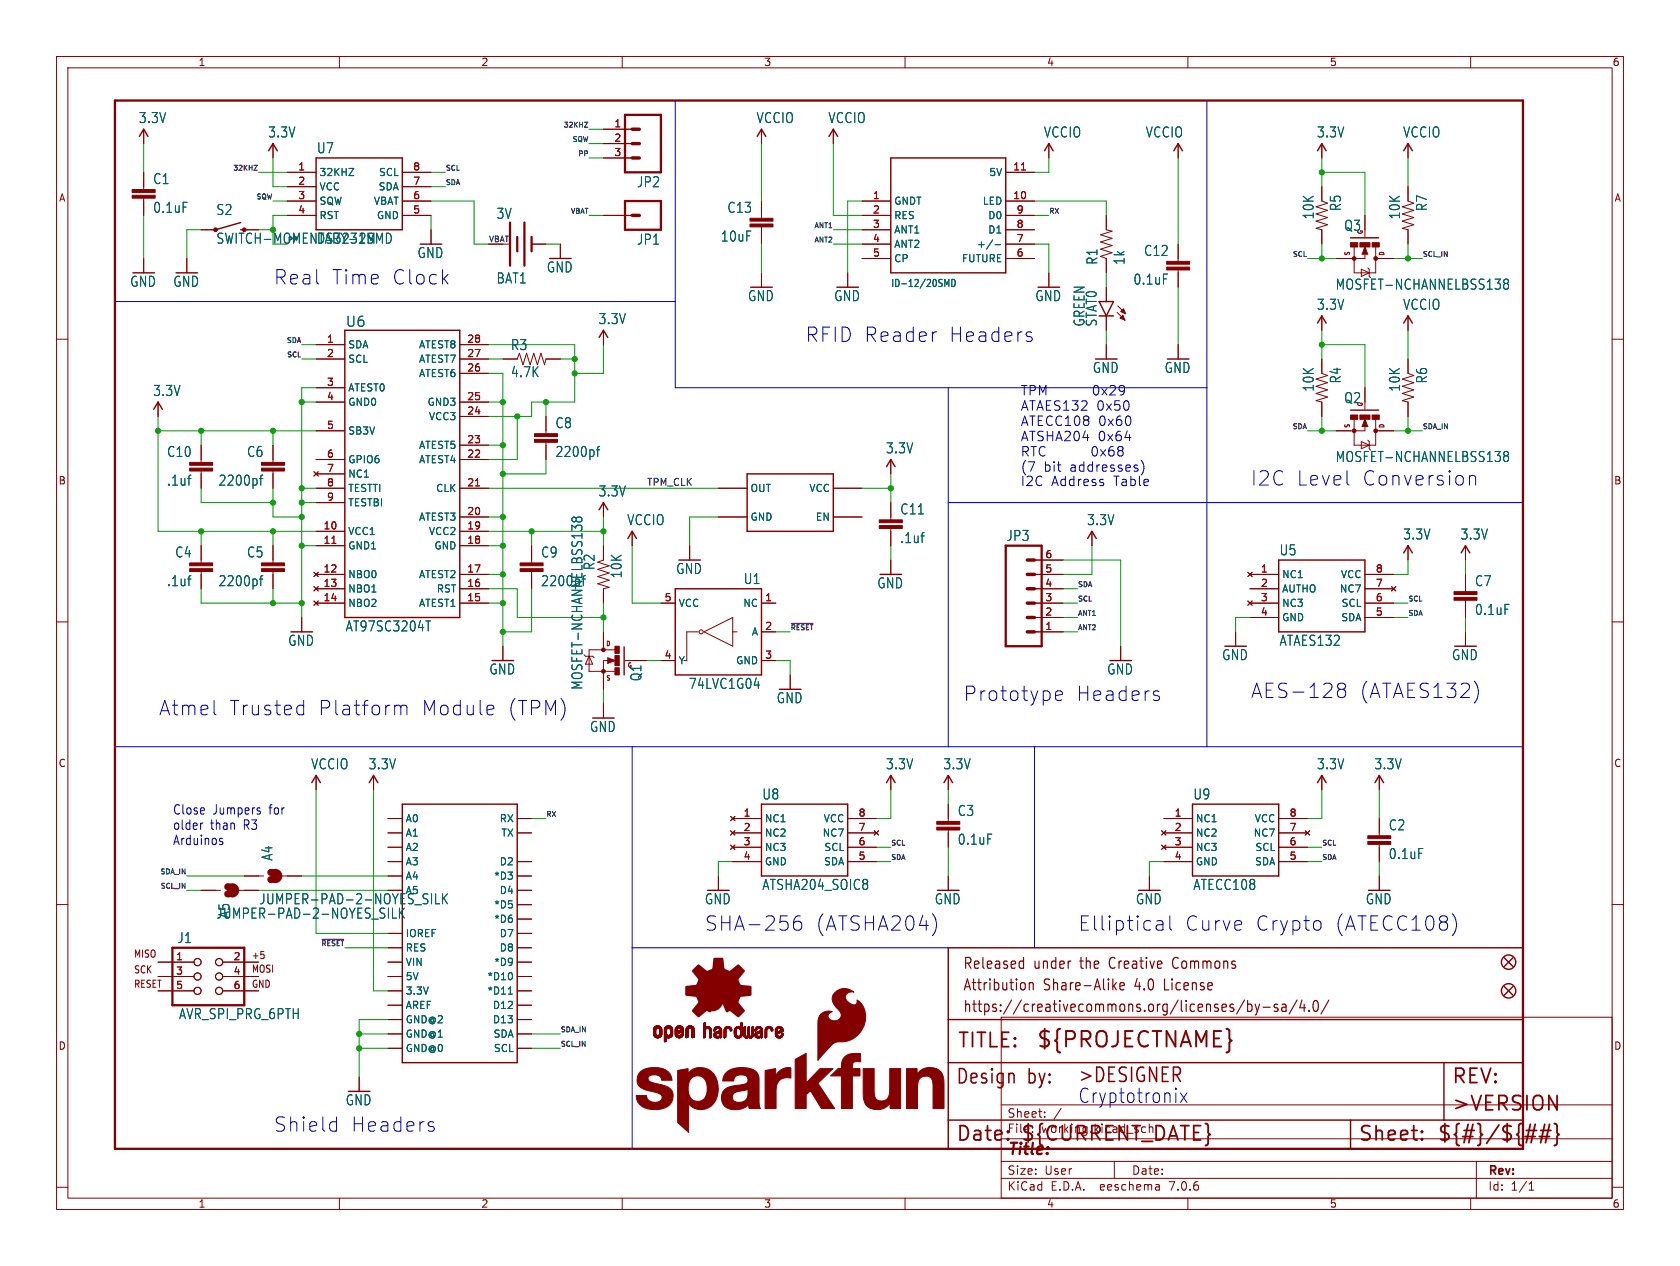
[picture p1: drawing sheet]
<svg xmlns="http://www.w3.org/2000/svg" width="297mm" height="224mm" viewBox="0 0 297 224" stroke-linecap="round" stroke-linejoin="round" font-family="sans-serif">
<defs><g id="words">
<text font-size="3.8" fill="#840000" x="183.1" y="185.7">${PROJECTNAME}</text>
<g font-size="3.5" fill="#0000c2">
<text x="48.3" y="50.6">Real</text>
<text x="58.5" y="50.6">Time</text>
<text x="69.1" y="50.6">Clock</text>
<text x="142.2" y="60.7">RFID Reader</text>
<text x="167.5" y="60.7">Headers</text>
<text x="221" y="86.1">I2C</text>
<text x="229" y="86.1">Level</text>
<text x="240.6" y="86.1">Conversion</text>
<text x="170.2" y="124.2">Prototype</text>
<text x="190.1" y="124.2">Headers</text>
<text x="221" y="123.7">AES-128</text>
<text x="240.2" y="123.7">(ATAES132)</text>
<text x="27.9" y="126.8">Atmel</text>
<text x="40.3" y="126.8">Trusted</text>
<text x="56" y="126.8">Platform</text>
<text x="74.2" y="126.8">Module</text>
<text x="89.4" y="126.8">(TPM)</text>
<text x="124.5" y="164.9">SHA-256</text>
<text x="144" y="164.9">(ATSHA204)</text>
<text x="190.5" y="164.9">Elliptical</text>
<text x="209.3" y="164.9">Curve</text>
<text x="221.7" y="164.9">Crypto</text>
<text x="235.7" y="164.9">(ATECC108)</text>
<text x="190.5" y="191.8">&gt;DESIGNER</text>
<text x="190.5" y="195.3">Cryptotronix</text>
<text x="48.3" y="200.4">Shield</text>
<text x="61.9" y="200.4">Headers</text>
</g>
<g font-size="3.5" fill="#840000">
<text x="169.2" y="185.7">TITLE:</text>
<text x="168.9" y="192.1">Design</text>
<text x="181.6" y="192.1">by:</text>
<text x="256.5" y="196.9">&gt;VERSION</text>
<text x="256.5" y="192.1">REV:</text>
<text x="168.9" y="202.2">Date:</text>
<text x="180.3" y="202.2">${CURRENT_DATE}</text>
<text x="240" y="202.2">Sheet:</text>
<text x="254" y="202.2">${#}/${##}</text>
</g>
<text font-size="2.8" fill="#840000" x="178" y="204.8">Title:</text>
<g font-size="2.7" fill="#840000">
<text x="170.2" y="171.7">Released</text>
<text x="182.7" y="171.7">under</text>
<text x="191.1" y="171.7">the</text>
<text x="196.5" y="171.7">Creative</text>
<text x="208" y="171.7">Commons</text>
<text x="170.2" y="175.5">Attribution</text>
<text x="170.2" y="179.3">https://creativecommons.org/licenses/by-sa/4.0/</text>
<text x="184.5" y="175.5">Share-Alike</text>
<text x="200.8" y="175.5">4.0</text>
<text x="206.2" y="175.5">License</text>
</g>
<g font-size="2.5" fill="#006464">
<text x="24.4" y="22">3.3V</text>
<text x="133.7" y="22">VCCIO</text>
<text x="146.4" y="22">VCCIO</text>
<text x="47.3" y="24.5">3.3V</text>
<text x="55.9" y="27.3">U7</text>
<text x="184.5" y="24.5">VCCIO</text>
<text x="202.5" y="24.5">VCCIO</text>
<text x="232.7" y="24.5">3.3V</text>
<text x="248" y="24.5">VCCIO</text>
<text x="27" y="32.8">C1</text>
<text x="112.5" y="33.3">JP2</text>
<text x="27" y="37.9">0.1uF</text>
<text x="38.2" y="38.2">S2</text>
<text x="87.7" y="38.9">3V</text>
<text x="128.5" y="37.9">C13</text>
<text x="232.5" y="38.9" transform="rotate(-90 232.5 38.9)">10K</text>
<text x="237.3" y="37.5" transform="rotate(-90 237.3 37.5)">R5</text>
<text x="237.5" y="41">Q3</text>
<text x="247.7" y="38.9" transform="rotate(-90 247.7 38.9)">10K</text>
<text x="252.5" y="37.5" transform="rotate(-90 252.5 37.5)">R7</text>
<text x="38.2" y="43.3">SWITCH-MOMENTARY-2SMD</text>
<text x="55.9" y="43.3">DS3231M</text>
<text x="73.7" y="45.9">GND</text>
<text x="112.5" y="43.5">JP1</text>
<text x="127.3" y="42.9">10uF</text>
<text x="194.2" y="46.9" transform="rotate(-90 194.2 46.9)">R1</text>
<text x="199" y="46.9" transform="rotate(-90 199 46.9)">1k</text>
<text x="202.2" y="45.5">C12</text>
<text x="22.9" y="50.9">GND</text>
<text x="30.5" y="50.9">GND</text>
<text x="87.7" y="50.4">BAT1</text>
<text x="96.6" y="48.4">GND</text>
<text x="132.1" y="53.5">GND</text>
<text x="147.4" y="53.5">GND</text>
<text x="182.9" y="53.5">GND</text>
<text x="200.3" y="50.6">0.1uF</text>
<text x="236" y="51.5">MOSFET-NCHANNELBSS138</text>
<text x="61.1" y="58">U6</text>
<text x="105.7" y="57.5">3.3V</text>
<text x="192" y="57.9" transform="rotate(-90 192 57.9)">GREEN</text>
<text x="194.1" y="57.9" transform="rotate(-90 194.1 57.9)">STAT0</text>
<text x="232.7" y="55">3.3V</text>
<text x="248" y="55">VCCIO</text>
<text x="90.2" y="62.1">R3</text>
<text x="27" y="70.2">3.3V</text>
<text x="90.2" y="66.9">4.7K</text>
<text x="193.1" y="66.2">GND</text>
<text x="205.8" y="66.2">GND</text>
<text x="232.5" y="69.4" transform="rotate(-90 232.5 69.4)">10K</text>
<text x="237.3" y="67.9" transform="rotate(-90 237.3 67.9)">R4</text>
<text x="237.5" y="71.5">Q2</text>
<text x="247.7" y="69.4" transform="rotate(-90 247.7 69.4)">10K</text>
<text x="252.5" y="67.9" transform="rotate(-90 252.5 67.9)">R6</text>
<text x="98.1" y="76">C8</text>
<text x="29.4" y="81">C10</text>
<text x="43.6" y="81">C6</text>
<text x="98.1" y="81">2200pf</text>
<text x="156.5" y="80.4">3.3V</text>
<text x="236" y="81.9">MOSFET-NCHANNELBSS138</text>
<text x="29.4" y="86.1">.1uf</text>
<text x="38.5" y="86.1">2200pf</text>
<text x="105.7" y="88">3.3V</text>
<text x="110.8" y="93.1">VCCIO</text>
<text x="159.1" y="91.2">C11</text>
<text x="177.9" y="95.9">JP3</text>
<text x="192.1" y="93.1">3.3V</text>
<text x="248" y="95.6">3.3V</text>
<text x="258.1" y="95.6">3.3V</text>
<text x="30.9" y="98.8">C4</text>
<text x="43.6" y="98.8">C5</text>
<text x="95.6" y="98.8">C9</text>
<text x="105.3" y="101" transform="rotate(-90 105.3 101)">R2</text>
<text x="119.4" y="101.7">GND</text>
<text x="159.1" y="96.3">.1uf</text>
<text x="226.1" y="98.4">U5</text>
<text x="29.4" y="103.9">.1uf</text>
<text x="38.5" y="103.9">2200pf</text>
<text x="95.6" y="103.9">2200pf</text>
<text x="110.1" y="102.4" transform="rotate(-90 110.1 102.4)">10K</text>
<text x="131.4" y="103.5">U1</text>
<text x="155" y="104.3">GND</text>
<text x="260.7" y="103.9">C7</text>
<text x="61" y="111.9">AT97SC3204T</text>
<text x="260.7" y="109">0.1uF</text>
<text x="50.9" y="114.4">GND</text>
<text x="86.4" y="119.5">GND</text>
<text x="195.6" y="119.5">GND</text>
<text x="216" y="117">GND</text>
<text x="226.1" y="114.4">ATAES132</text>
<text x="256.6" y="117">GND</text>
<text x="103.2" y="122.1" transform="rotate(-90 103.2 122.1)">MOSFET-NCHANNELBSS138</text>
<text x="113.6" y="120.6" transform="rotate(-90 113.6 120.6)">Q1</text>
<text x="121.7" y="122.1">74LVC1G04</text>
<text x="137.2" y="124.6">GND</text>
<text x="104.2" y="129.7">GND</text>
<text x="54.9" y="136.3">VCCIO</text>
<text x="65.1" y="136.3">3.3V</text>
<text x="156.5" y="136.3">3.3V</text>
<text x="166.7" y="136.3">3.3V</text>
<text x="232.7" y="136.3">3.3V</text>
<text x="242.9" y="136.3">3.3V</text>
<text x="134.7" y="141.6">U8</text>
<text x="210.9" y="141.6">U9</text>
<text x="169.2" y="144.5">C3</text>
<text x="169.2" y="149.6">0.1uF</text>
<text x="245.4" y="147.1">C2</text>
<text x="48.4" y="152.3" transform="rotate(-90 48.4 152.3)">A4</text>
<text x="245.4" y="152.2">0.1uF</text>
<text x="45.8" y="160.2">JUMPER-PAD-2-NOYES_SILK</text>
<text x="124.5" y="160.2">GND</text>
<text x="134.7" y="157.6">ATSHA204_SOIC8</text>
<text x="165.2" y="160.2">GND</text>
<text x="200.7" y="160.2">GND</text>
<text x="210.9" y="157.6">ATECC108</text>
<text x="241.4" y="160.2">GND</text>
<text x="31.3" y="167">J1</text>
<text x="38.2" y="162.7">JUMPER-PAD-2-NOYES_SILK</text>
<text x="40.8" y="162.5" transform="rotate(-90 40.8 162.5)">A5</text>
<text x="31.6" y="180.5">AVR_SPI_PRG_6PTH</text>
<text x="61" y="195.7">GND</text>
</g>
<g font-size="2.3" fill="#0000c2">
<text x="180.3" y="70.1">TPM</text>
<text x="193.6" y="70.1">0x29</text>
<text x="180.3" y="72.8">ATAES132</text>
<text x="180.3" y="75.5">ATECC108</text>
<text x="193.8" y="72.8">0x50</text>
<text x="194.1" y="75.5">0x60</text>
<text x="180.3" y="78.2">ATSHA204</text>
<text x="180.3" y="80.9">RTC</text>
<text x="180.3" y="83.6">(7</text>
<text x="184.5" y="83.6">bit</text>
<text x="189.1" y="83.6">addresses)</text>
<text x="193.4" y="80.9">0x68</text>
<text x="194" y="78.2">0x64</text>
<text x="180.3" y="86.1">I2C</text>
<text x="185.8" y="86.1">Address</text>
<text x="196.9" y="86.1">Table</text>
<text x="30.5" y="144.2">Close</text>
<text x="30.5" y="146.9">older</text>
<text x="30.5" y="149.6">Arduinos</text>
<text x="37.2" y="146.9">than</text>
<text x="37.6" y="144.2">Jumpers</text>
<text x="43.1" y="146.9">R3</text>
<text x="47.7" y="144.2">for</text>
</g>
<g font-size="2.1" fill="#840000">
<text x="178" y="197.9">Sheet:</text>
<text x="178" y="200.6">File:</text>
<text x="184.1" y="200.6">working.kicad_sch</text>
<text x="178" y="208">Size:</text>
<text x="184.7" y="208">User</text>
<text x="200" y="208">Date:</text>
<text x="263" y="208.2">Rev:</text>
<text x="178" y="210.8">KiCad</text>
<text x="185.7" y="210.8">E.D.A.</text>
<text x="194.6" y="210.8">eeschema</text>
<text x="207" y="210.8">7.0.6</text>
<text x="263" y="210.8">Id:</text>
<text x="267.1" y="210.8">1/1</text>
</g>
<g font-size="1.8" fill="#840000">
<text x="35" y="11.9">1</text>
<text x="85" y="11.9">2</text>
<text x="135" y="11.9">3</text>
<text x="185" y="11.9">4</text>
<text x="235" y="11.9">5</text>
<text x="285" y="11.9">6</text>
<text x="10.3" y="35.9">A</text>
<text x="285.3" y="35.9">A</text>
<text x="10.3" y="85.9">B</text>
<text x="285.3" y="85.9">B</text>
<text x="10.3" y="135.9">C</text>
<text x="285.3" y="135.9">C</text>
<text x="23.6" y="169.6">MISO</text>
<text x="23.6" y="172.4">SCK</text>
<text x="44.4" y="169.8">+5</text>
<text x="44.4" y="172.3">MOSI</text>
<text x="23.6" y="174.9">RESET</text>
<text x="44.4" y="174.9">GND</text>
<text x="10.3" y="185.9">D</text>
<text x="285.3" y="185.9">D</text>
<text x="35" y="213.8">1</text>
<text x="85" y="213.8">2</text>
<text x="135" y="213.8">3</text>
<text x="185" y="213.8">4</text>
<text x="235" y="213.8">5</text>
<text x="285" y="213.8">6</text>
</g>
<g font-size="1.8" fill="#a90000">
<text x="108.5" y="22.6">1</text>
<text x="108.5" y="25.1">2</text>
<text x="108.5" y="27.7">3</text>
<text x="52.6" y="30.2">1</text>
<text x="52.6" y="32.8">2</text>
<text x="52.6" y="35.3">3</text>
<text x="73" y="35.3">6</text>
<text x="73" y="32.8">7</text>
<text x="73" y="30.2">8</text>
<text x="154.2" y="35.3">1</text>
<text x="179" y="35.3">10</text>
<text x="179" y="30.2">11</text>
<text x="52.6" y="37.8">4</text>
<text x="73" y="37.8">5</text>
<text x="154.2" y="37.8">2</text>
<text x="154.2" y="40.4">3</text>
<text x="179.6" y="40.4">8</text>
<text x="179.6" y="37.8">9</text>
<text x="154.2" y="42.9">4</text>
<text x="154.2" y="45.5">5</text>
<text x="179.6" y="45.5">6</text>
<text x="179.6" y="42.9">7</text>
<text x="57.7" y="60.7">1</text>
<text x="57.7" y="63.2">2</text>
<text x="82.5" y="65.8">26</text>
<text x="82.5" y="63.2">27</text>
<text x="82.5" y="60.7">28</text>
<text x="57.7" y="68.3">3</text>
<text x="57.7" y="70.9">4</text>
<text x="82.5" y="70.9">25</text>
<text x="57.7" y="75.9">5</text>
<text x="82.5" y="73.4">24</text>
<text x="57.7" y="81">6</text>
<text x="57.7" y="83.6">7</text>
<text x="82.5" y="81">22</text>
<text x="82.5" y="78.5">23</text>
<text x="57.7" y="86.1">8</text>
<text x="57.7" y="88.6">9</text>
<text x="82.5" y="86.1">21</text>
<text x="57.1" y="93.7">10</text>
<text x="82.5" y="93.7">19</text>
<text x="82.5" y="91.2">20</text>
<text x="57.1" y="96.3">11</text>
<text x="57.1" y="101.3">12</text>
<text x="82.5" y="101.3">17</text>
<text x="82.5" y="96.3">18</text>
<text x="184.7" y="101.3">5</text>
<text x="184.7" y="98.8">6</text>
<text x="222.8" y="101.3">1</text>
<text x="243.1" y="101.3">8</text>
<text x="57.1" y="103.9">13</text>
<text x="57.1" y="106.4">14</text>
<text x="82.5" y="106.4">15</text>
<text x="82.5" y="103.9">16</text>
<text x="117.4" y="106.4">5</text>
<text x="135.2" y="106.4">1</text>
<text x="184.7" y="106.4">3</text>
<text x="184.7" y="103.9">4</text>
<text x="222.8" y="103.9">2</text>
<text x="222.8" y="106.4">3</text>
<text x="243.1" y="106.4">6</text>
<text x="243.1" y="103.9">7</text>
<text x="135.2" y="111.5">2</text>
<text x="184.7" y="111.5">1</text>
<text x="184.7" y="109">2</text>
<text x="222.8" y="109">4</text>
<text x="243.1" y="109">5</text>
<text x="117.4" y="116.6">4</text>
<text x="135.2" y="116.6">3</text>
<text x="131.4" y="144.5">1</text>
<text x="131.4" y="147.1">2</text>
<text x="131.4" y="149.6">3</text>
<text x="151.7" y="149.6">6</text>
<text x="151.7" y="147.1">7</text>
<text x="151.7" y="144.5">8</text>
<text x="207.6" y="144.5">1</text>
<text x="207.6" y="147.1">2</text>
<text x="207.6" y="149.6">3</text>
<text x="227.9" y="149.6">6</text>
<text x="227.9" y="147.1">7</text>
<text x="227.9" y="144.5">8</text>
<text x="131.4" y="152.1">4</text>
<text x="151.7" y="152.1">5</text>
<text x="207.6" y="152.1">4</text>
<text x="227.9" y="152.1">5</text>
<text x="31" y="169.9">1</text>
<text x="31" y="172.5">3</text>
<text x="41.2" y="169.9">2</text>
<text x="41.2" y="172.5">4</text>
<text x="31" y="175">5</text>
<text x="41.2" y="175">6</text>
</g>
<g font-size="1.8" fill="#006464">
<text x="56.4" y="31.3">32KHZ</text>
<text x="56.4" y="33.9">VCC</text>
<text x="66.8" y="33.9">SDA</text>
<text x="66.9" y="31.3">SCL</text>
<text x="174.8" y="31.3">5V</text>
<text x="56.4" y="36.4">SQW</text>
<text x="56.4" y="39">RST</text>
<text x="66" y="36.4">VBAT</text>
<text x="66.5" y="39">GND</text>
<text x="158" y="36.4">GNDT</text>
<text x="158" y="39">RES</text>
<text x="158" y="41.5">ANT1</text>
<text x="173.6" y="36.4">LED</text>
<text x="174.6" y="41.5">D1</text>
<text x="174.6" y="39">D0</text>
<text x="158" y="44">ANT2</text>
<text x="158" y="46.6">CP</text>
<text x="170" y="46.6">FUTURE</text>
<text x="172.6" y="44">+/-</text>
<text x="157.5" y="51">ID-12/20SMD</text>
<text x="61.5" y="61.8">SDA</text>
<text x="61.5" y="64.4">SCL</text>
<text x="74" y="64.4">ATEST7</text>
<text x="74" y="61.8">ATEST8</text>
<text x="61.5" y="69.4">ATEST0</text>
<text x="61.5" y="72">GND0</text>
<text x="74" y="66.9">ATEST6</text>
<text x="75.5" y="72">GND3</text>
<text x="61.5" y="77.1">SB3V</text>
<text x="75.7" y="74.5">VCC3</text>
<text x="61.5" y="82.1">GPIO6</text>
<text x="74" y="82.1">ATEST4</text>
<text x="74" y="79.6">ATEST5</text>
<text x="61.5" y="84.7">NC1</text>
<text x="61.5" y="87.2">TESTTI</text>
<text x="61.5" y="89.8">TESTBI</text>
<text x="77" y="87.2">CLK</text>
<text x="132.6" y="87.2">OUT</text>
<text x="143" y="87.2">VCC</text>
<text x="61.5" y="94.8">VCC1</text>
<text x="74" y="92.3">ATEST3</text>
<text x="75.7" y="94.8">VCC2</text>
<text x="132.6" y="92.3">GND</text>
<text x="144.1" y="92.3">EN</text>
<text x="61.5" y="97.4">GND1</text>
<text x="76.7" y="97.4">GND</text>
<text x="61.5" y="102.5">NBO0</text>
<text x="61.5" y="105">NBO1</text>
<text x="61.5" y="107.5">NBO2</text>
<text x="74" y="107.5">ATEST1</text>
<text x="74" y="102.5">ATEST2</text>
<text x="77.1" y="105">RST</text>
<text x="119.9" y="107.5">VCC</text>
<text x="131.3" y="107.5">NC</text>
<text x="226.6" y="102.5">NC1</text>
<text x="226.6" y="105">AUTHO</text>
<text x="226.6" y="107.5">NC3</text>
<text x="236.8" y="105">NC7</text>
<text x="237" y="102.5">VCC</text>
<text x="237.1" y="107.5">SCL</text>
<text x="132.8" y="112.6">A</text>
<text x="226.6" y="110.1">GND</text>
<text x="237" y="110.1">SDA</text>
<text x="119.9" y="117.7">Y</text>
<text x="130" y="117.7">GND</text>
<text x="71.6" y="145.6">A0</text>
<text x="71.6" y="148.2">A1</text>
<text x="88.2" y="145.6">RX</text>
<text x="88.6" y="148.2">TX</text>
<text x="135.1" y="145.6">NC1</text>
<text x="135.1" y="148.2">NC2</text>
<text x="145.3" y="148.2">NC7</text>
<text x="145.5" y="145.6">VCC</text>
<text x="211.3" y="145.6">NC1</text>
<text x="211.3" y="148.2">NC2</text>
<text x="221.5" y="148.2">NC7</text>
<text x="221.7" y="145.6">VCC</text>
<text x="71.6" y="150.7">A2</text>
<text x="71.6" y="153.3">A3</text>
<text x="71.6" y="155.8">A4</text>
<text x="87.3" y="155.8">*D3</text>
<text x="88.2" y="153.3">D2</text>
<text x="135.1" y="150.7">NC3</text>
<text x="135.1" y="153.3">GND</text>
<text x="145.6" y="153.3">SDA</text>
<text x="145.6" y="150.7">SCL</text>
<text x="211.3" y="150.7">NC3</text>
<text x="211.3" y="153.3">GND</text>
<text x="221.8" y="153.3">SDA</text>
<text x="221.8" y="150.7">SCL</text>
<text x="71.6" y="158.3">A5</text>
<text x="87.3" y="160.9">*D5</text>
<text x="88.2" y="158.3">D4</text>
<text x="71.6" y="166">IOREF</text>
<text x="87.3" y="163.4">*D6</text>
<text x="88.2" y="166">D7</text>
<text x="71.6" y="173.6">5V</text>
<text x="71.6" y="168.5">RES</text>
<text x="71.6" y="171">VIN</text>
<text x="86.1" y="173.6">*D10</text>
<text x="87.3" y="171">*D9</text>
<text x="88.2" y="168.5">D8</text>
<text x="71.6" y="176.1">3.3V</text>
<text x="71.6" y="178.7">AREF</text>
<text x="86.1" y="176.1">*D11</text>
<text x="87" y="178.7">D12</text>
<text x="71.6" y="183.7">GND@1</text>
<text x="71.6" y="181.2">GND@2</text>
<text x="87" y="181.2">D13</text>
<text x="87.2" y="183.7">SDA</text>
<text x="71.6" y="186.3">GND@0</text>
<text x="87.2" y="186.3">SCL</text>
</g>
<text font-size="1.7" fill="#0f0f0f" x="114.3" y="86">TPM_CLK</text>
<text font-size="1.4" fill="#0f0f0f" x="86.4" y="42.9">VBAT</text>
<g font-size="1.2" fill="#0f0f0f">
<text x="99.5" y="22.6">32KHZ</text>
<text x="101.1" y="25.2">SQW</text>
<text x="102.1" y="27.7">PP</text>
<text x="41.1" y="30.2">32KHZ</text>
<text x="45.2" y="35.3">SQW</text>
<text x="78.7" y="30.2">SCL</text>
<text x="78.7" y="32.8">SDA</text>
<text x="100.8" y="37.9">VBAT</text>
<text x="143.8" y="40.4">ANT1</text>
<text x="185.4" y="37.9">RX</text>
<text x="143.8" y="42.9">ANT2</text>
<text x="228.4" y="45.5">SCL</text>
<text x="251.5" y="45.5">SCL_IN</text>
<text x="50.6" y="60.7">SDA</text>
<text x="50.6" y="63.3">SCL</text>
<text x="228.4" y="76">SDA</text>
<text x="251.5" y="76">SDA_IN</text>
<text x="190.5" y="106.4">SCL</text>
<text x="190.5" y="103.9">SDA</text>
<text x="248.9" y="106.4">SCL</text>
<text x="139.7" y="111.5">~{RESET}</text>
<text x="190.5" y="109">ANT1</text>
<text x="190.5" y="111.5">ANT2</text>
<text x="248.9" y="109">SDA</text>
<text x="96.5" y="144.5">RX</text>
<text x="157.5" y="149.6">SCL</text>
<text x="233.7" y="149.6">SCL</text>
<text x="28.2" y="154.7">SDA_IN</text>
<text x="157.5" y="152.2">SDA</text>
<text x="233.7" y="152.2">SDA</text>
<text x="28.3" y="157.2">SCL_IN</text>
<text x="56.7" y="167.4">~{RESET}</text>
<text x="99.1" y="185.2">SCL_IN</text>
<text x="99.1" y="182.6">SDA_IN</text>
</g>
<text font-size="1.2" fill="#006464" x="50.8" y="42.9">PP</text>
<g font-size="1.1" fill="#006464">
<text x="241.1" y="41.6" transform="rotate(-90 241.1 41.6)">G</text>
<text x="110.8" y="118.3">G</text>
</g>
<g font-size="1.1" fill="#840000">
<text x="238.8" y="45.3" transform="rotate(-90 238.8 45.3)">S</text>
<text x="244.9" y="45.4" transform="rotate(-90 244.9 45.4)">D</text>
<text x="238.8" y="75.8" transform="rotate(-90 238.8 75.8)">S</text>
<text x="241.1" y="72" transform="rotate(-90 241.1 72)">G</text>
<text x="244.9" y="75.8" transform="rotate(-90 244.9 75.8)">D</text>
<text x="107" y="114.5">D</text>
<text x="107.1" y="120.6">S</text>
</g>
</g></defs>
<g fill="none" stroke="#840000" stroke-width=".18">
<path d="M10 10h277v203.9h-277zM12 12h273v199.9h-273zM60 10v2M110 10v2M160 10v2M210 10v2M260 10v2M25.4 22.9v2.5M25.4 30.5v3M25.4 35.1v3M48.3 25.4v2.5M50.8 30.5h5.1"/>
<path d="M50.8 33h5.1M50.8 35.6h5.1M50.8 38.1h5.1M71.1 30.5h5.1M71.1 33h5.1M71.1 35.6h5.1M71.1 38.1h5.1M106.7 38.1h5.1M106.7 22.9h5.1M106.7 25.4h5.1M106.7 27.9h5.1M134.6 22.9v2.5"/>
<path d="M134.6 35.6v3M147.3 22.9v2.5M152.4 35.6h5.1M152.4 38.1h5.1M177.8 30.5h5.1M177.8 35.6h5.1M177.8 38.1h5.1M185.4 25.4v2.5M195.6 38.1v2.5l1 .3-2 .6 2 .7-2 .6 2 .6-2 .7 2 .6-2 .6 1 .4v2.6M208.3 25.4v2.5M233.7 33v2.6l1 .3-2 .7 2 .6-2 .6 2 .7-2 .6 2 .7-2 .6 1 .2v2.6M233.7 25.4v2.5"/>
<path d="M241.3 38.1v3.8M248.9 25.4v2.5M248.9 33v2.6l1 .3-2 .7 2 .6-2 .6 2 .7-2 .6 2 .7-2 .6 1 .2v2.6M10 60h2M25.4 45.7v2.6M33 45.7v2.6M35.6 40.6h2.5M76.2 40.6v2.6M86.4 43.2h2.5M94 43.2h2.5M99.1 43.2v2.5M106.7 58.4v2.6"/>
<path d="M134.6 40.1v3.1M134.6 48.3v2.5M149.9 48.3v2.5M152.4 43.2h5.1M152.4 40.6h5.1M152.4 45.7h5.1M177.8 43.2h5.1M177.8 40.6h5.1M177.8 45.7h5.1M185.4 48.3v2.5M195.6 50.8v2.5M195.6 55.9v2.5"/>
<path d="M197.5 55.2l1.4 1.4M197.6 54.1l1.4 1.4M208.3 43.2v3M208.3 47.8v3M233.7 55.9v2.5M239.4 43.7v4.6h3.8v-4.6M240.7 47.6l1.4 .7-1.4 .6zM241.3 44.8v.9h-5.1M241.3 43.7l.5 1.3h-1zM241.8 47.4l.3 .2v1.3M243.2 45.7h3.2M248.9 55.9v2.5"/>
<path d="M285 60h2M27.9 71.1v2.6M35.6 78.7v3.1M48.3 78.7v3.1M55.9 61h5.1M55.9 63.5h5.1M55.9 71.1h5.1M55.9 68.6h5.1M55.9 76.2h5.1M81.3 61h5.1M81.3 63.5h5.1M81.3 78.7h5.1"/>
<path d="M81.3 73.7h5.1M81.3 71.1h5.1M81.3 66h5.1M88.9 63.5h2.5l.4-1 .7 2 .6-2 .6 2 .7-2 .6 2 .6-2 .7 2 .2-1h2.6M96.5 73.7v3M96.5 78.2v3.1M195.6 61v2.5M208.3 61v2.5M233.7 63.5v2.5l1 .4-2 .7 2 .6-2 .6 2 .7-2 .6 2 .6-2 .7 1 .2v2.6M239.4 74.2v4.5h3.8v-4.5M240.7 78.1l1.4 .6-1.4 .7zM241.3 75.3v.9h-5.1"/>
<path d="M241.3 68.6v3.8M241.3 74.2l.5 1.2h-1zM241.8 77.9l.3 .2v1.3M243.2 76.2h3.2M248.9 63.5v2.5l1 .4-2 .7 2 .6-2 .6 2 .7-2 .6 2 .6-2 .7 1 .2v2.6M35.6 83.3v3.1M35.6 96.5v3.1M48.3 83.3v3.1M48.3 96.5v3.1M55.5 83.4l.8 .8M55.9 94h5.1M55.9 96.5h5.1"/>
<path d="M55.9 86.4h5.1M55.9 81.3h5.1M55.9 83.8h5.1M55.9 88.9h5.1M56.3 83.4l-.8 .8M81.3 94h5.1M81.3 96.5h5.1M81.3 91.4h5.1M81.3 86.4h5.1M81.3 81.3h5.1M94 96.5v3.1M106.7 96.5v2.6l-1 .3 2 .7-2 .6 2 .6-2 .7 2 .6-2 .7 2 .6-1 .2v2.6"/>
<path d="M106.7 88.9v2.5M111.8 94v2.5M121.9 96.5v2.6M127 91.4h5.1M127 86.4h5.1M147.3 91.4h5.1M147.3 86.4h5.1M157.5 81.3v2.5M157.5 88.9v3M157.5 93.5v3M157.5 99.1v2.5M182.9 99.1h5.1"/>
<path d="M193 94v2.5M248.9 96.5v2.6M259.1 96.5v2.6M10 110h2M35.6 101.1v3M48.3 101.1v3M53.3 109.2v2.6M55.5 101.2l.8 .8M55.5 103.8l.8 .7M55.5 106.3l.8 .8M55.9 101.6h5.1M55.9 104.1h5.1"/>
<path d="M55.9 106.7h5.1M56.3 101.2l-.8 .8M56.3 103.8l-.8 .7M56.3 106.3l-.8 .8M81.3 101.6h5.1M81.3 104.1h5.1M81.3 106.7h5.1M88.9 114.3v2.5M94 101.1v3M103.5 116.1h1.3l.2 .2M104.1 116.1l.7 1.4h-1.3zM106.7 111.8v3.1"/>
<path d="M107.4 116.3l1.3 .5-1.3 .5zM107.6 116.8h-.9v5.1M108.7 114.9h-4.6v3.8h4.6M110.5 116.8h3.8M116.8 106.7h2.6M116.8 116.8h2.6M123.4 111.8h-2v5M124.5 111.8l5-2.6v5.1zM129.5 111.8h.8M134.6 106.7h2.6M134.6 111.8h2.6M134.6 116.8h2.6"/>
<path d="M139.7 119.4v2.5M182.9 101.6h5.1M182.9 104.1h5.1M182.9 106.7h5.1M182.9 111.8h5.1M182.9 109.2h5.1M198.1 114.3v2.5M218.4 111.8v2.5M220.6 101.2l.8 .8M220.6 106.3l.8 .8M221 101.6h5.1M221 104.1h5.1"/>
<path d="M221 106.7h5.1M221 109.2h5.1M221.4 101.2l-.8 .8M221.4 106.3l-.8 .8M241.3 101.6h5.1M241.3 104.1h5.1M241.3 106.7h5.1M241.3 109.2h5.1M246 103.8l.8 .7M246.8 103.8l-.8 .7M259.1 101.6v3M259.1 106.2v3"/>
<path d="M259.1 111.8v2.5M285 110h2M55.9 137.2v2.5M66 137.2v2.5M106.7 124.5v2.5M157.5 137.2v2.5M167.6 137.2v2.5M233.7 137.2v2.5M243.8 137.2v2.5M10 160h2M35.6 157.5h3.4M42.3 157.5h3.4"/>
<path d="M43.2 154.9h3.4M49.9 154.9h3.4M68.6 154.9h2.5M68.6 144.8h2.5M68.6 147.3h2.5M68.6 149.9h2.5M68.6 152.4h2.5M91.4 157.5h2.6M91.4 154.9h2.6M91.4 144.8h2.6M91.4 147.3h2.6M91.4 152.4h2.6"/>
<path d="M127 154.9v2.6M129.2 144.4l.7 .8M129.2 146.9l.7 .8M129.2 149.5l.7 .7M129.5 144.8h5.1M129.5 147.3h5.1M129.5 149.9h5.1M129.5 152.4h5.1M129.9 144.4l-.7 .8M129.9 146.9l-.7 .8M129.9 149.5l-.7 .7M149.9 144.8h5"/>
<path d="M149.9 147.3h5M149.9 149.9h5M149.9 152.4h5M154.6 146.9l.7 .8M155.3 146.9l-.7 .8M167.6 142.2v3.1M167.6 146.8v3.1M167.6 154.9v2.6M203.2 154.9v2.6M205.4 146.9l.7 .8M205.4 149.5l.7 .7M205.7 144.8h5.1"/>
<path d="M205.7 147.3h5.1M205.7 149.9h5.1M205.7 152.4h5.1M206.1 146.9l-.7 .8M206.1 149.5l-.7 .7M226.1 144.8h5M226.1 147.3h5M226.1 149.9h5M226.1 152.4h5M230.8 146.9l.7 .8M231.5 146.9l-.7 .8M243.8 144.8v3"/>
<path d="M243.8 149.4v3M243.8 154.9v2.6M285 160h2M27.9 170.2h6.4M27.9 172.7h6.4M27.9 175.3h6.4M39.4 170.2h6.3M39.4 172.7h6.3M39.4 175.3h6.3M46.7 168.9v.5M68.6 170.2h2.5M68.6 172.7h2.5"/>
<path d="M68.6 175.3h2.5M68.6 177.8h2.5M68.6 165.1h2.5M68.6 167.6h2.5M91.4 170.2h2.6M91.4 172.7h2.6M91.4 175.3h2.6M91.4 177.8h2.6M91.4 160h2.6M91.4 162.6h2.6M91.4 165.1h2.6M91.4 167.6h2.6"/>
<path d="M177 179.9h108v32h-108zM63.5 190.5v2.5M68.6 180.3h2.5M68.6 185.4h2.5M68.6 182.9h2.5M91.4 180.3h2.6M91.4 185.4h2.6M91.4 182.9h2.6M177 195.4h108M184.7 197.5v.1M184.7 196.7v.1M187.6 196l-1.3 2"/>
<path d="M10 210h2M60 211.9v2M110 211.9v2M160 211.9v2M177 208.4h108M177 205.4h108M177 201.4h108M197 205.4v3M204.9 209.6l.1 .9M205 210.4l-.2 .1M205 209.9h-.2M210 211.9v2"/>
<path d="M260 211.9v2M261 205.4v6.5M270.3 210.5h.9M270.3 209.4l.4-.4v1.5M285 210h2"/>
<circle cx="124" cy="111.8" r=".36"/>
<circle cx="34.9" cy="170.2" r=".63"/>
<circle cx="34.9" cy="175.3" r=".63"/>
<circle cx="34.9" cy="172.7" r=".63"/>
<circle cx="38.7" cy="170.2" r=".63"/>
<circle cx="38.7" cy="172.7" r=".63"/>
<circle cx="38.7" cy="175.3" r=".63"/>
</g>
<g fill="#840000" stroke="#840000" stroke-width=".18">
<path d="M23.4 34.5h4v.6h-4z"/>
<path d="M23.4 33.5h4v.5h-4z"/>
<path d="M91.9 100.6h4.1v.5h-4.1z"/>
<path d="M91.9 99.6h4.1v.5h-4.1z"/>
<path d="M155.4 93h4.1v.5h-4.1z"/>
<path d="M155.4 91.9h4.1v.6h-4.1z"/>
<path d="M132.6 39.6h4.1v.5h-4.1z"/>
<path d="M132.6 38.6h4.1v.5h-4.1z"/>
<path d="M94.5 77.7h4.1v.5h-4.1z"/>
<path d="M94.5 76.7h4.1v.5h-4.1z"/>
<path d="M33.5 100.6h4.1v.5h-4.1z"/>
<path d="M33.5 99.6h4.1v.5h-4.1z"/>
<path d="M46.2 100.6h4.1v.5h-4.1z"/>
<path d="M46.2 99.6h4.1v.5h-4.1z"/>
<path d="M33.5 82.8h4.1v.5h-4.1z"/>
<path d="M33.5 81.8h4.1v.5h-4.1z"/>
<path d="M46.2 82.8h4.1v.5h-4.1z"/>
<path d="M46.2 81.8h4.1v.5h-4.1z"/>
<path d="M108.7 118.1h.8v1.3h-.8z"/>
<path d="M108.7 116h.8v1.7h-.8z"/>
<path d="M108.7 114.3h.8v1.3h-.8z"/>
<path d="M165.6 146.3h4.1v.5h-4.1z"/>
<path d="M165.6 145.3h4.1v.5h-4.1z"/>
<path d="M125 192.6h2l-.1 .7-.4 1.3-1.7-.8z"/>
<path d="M140.6 187.4l1.9-1.1v5.3l2.5-2.6h2.3l-2.7 2.6 3 4.5h-2.4l-1.9-3.2-.8 .7v2.5h-1.9z"/>
<path d="M129.9 192l1.3-.1 .2 1-1.1 .2z"/>
<path d="M135.3 189.3l1.8-.3v1.3a2.34 2.34 0 0 1 2.7-1.4v1.8h-.2a1.97 1.97 0 0 0-2.4 2.2v3.2h-1.9z"/>
<path d="M152.6 189h1.9v2a7.9 7.9 0 0 0 .3 3.3 1.43 1.43 0 0 0 1.6 .3 1.43 1.43 0 0 0 .9-1.4v-4.2h1.9v7.1h-1.8v-1a2.75 2.75 0 0 1-4.3 .4 5.3 5.3 0 0 1-.5-3.2z"/>
<path d="M160.3 189h1.8v1a2.68 2.68 0 0 1 4.5 0 18.3 18.3 0 0 1 .3 4.4v1.7h-2v-2a7.9 7.9 0 0 0-.2-3.3 1.42 1.42 0 0 0-1.6-.3 1.42 1.42 0 0 0-.9 1.4v4.2h-1.9z"/>
<path d="M119.8 189.3l1.8-.3v.9a2.88 2.88 0 0 1 3-1.1 2.88 2.88 0 0 1 2.2 2.4l.2 1.4h-2a1.87 1.87 0 0 0-2.1-2.3 2.27 2.27 0 0 0-1.2 2.7 1.64 1.64 0 0 0 1.2 1.8 1.64 1.64 0 0 0 1.9-1l1.7 .8a2.81 2.81 0 0 1-4.8 .6v5.1l-1.9-1.7z"/>
<path d="M113.2 189.6a4.4 4.4 0 0 1 5 0l.5 .9 .1 .6h-1.8a1.32 1.32 0 0 0-1.9-.9 .65 .65 0 0 0-.5 .7 .65 .65 0 0 0 .6 .6l.4 .1a6.3 6.3 0 0 1 3 1.1 2.23 2.23 0 0 1-1.6 3.4 4 4 0 0 1-4.2-1.1l-.3-1.2h1.8a1.51 1.51 0 0 0 1.2 1.1 1.51 1.51 0 0 0 1.5-.6 .85 .85 0 0 0-.8-1 7.5 7.5 0 0 1-3.2-1.1 1.96 1.96 0 0 1 .2-2.6z"/>
<path d="M149.3 186.9a3.9 3.9 0 0 1 2.7-.5h.1v1.4h-.3a.91 .91 0 0 0-1 .2 .91 .91 0 0 0-.1 1h1.3v1.3h-1.3v5.8h-1.9v-5.8h-2l.9-.8a.99 .99 0 0 1 1.1-.5v-.3a2.67 2.67 0 0 1 .5-1.8z"/>
<path d="M147.5 175.6a2.45 2.45 0 0 1 3.5-.1 1.05 1.05 0 0 0-1.5 .6 1.05 1.05 0 0 0 .7 1.3 .75 .75 0 0 0 1.3-.1v-.4a3.8 3.8 0 0 1 .8 5.4 4.3 4.3 0 0 1-4.3 2 4.8 4.8 0 0 0-2.2 1.9l-1.2 1.4v-6.4a1.94 1.94 0 0 1 2.5-2.3 .82 .82 0 0 0-.7 .9 .82 .82 0 0 0 .9 .8 1.1 1.1 0 0 0 1.3-.6 1.1 1.1 0 0 0-.4-1.4 2.08 2.08 0 0 1-.7-3z"/>
<path d="M128.4 189.7a4.8 4.8 0 0 1 5.4-.1 3.8 3.8 0 0 1 .4 2.6v2.8l.2 1.1h-1.3a.51 .51 0 0 1-.6-.1 .51 .51 0 0 1-.2-.5v-.1a3.3 3.3 0 0 1-4.4 .1 2.19 2.19 0 0 1-.1-2.4 2.19 2.19 0 0 1 2.1-1.1l.4 1.1a.96 .96 0 0 0-.8 1.1 .96 .96 0 0 0 1.2 .8 1.68 1.68 0 0 0 1.5-2.1v-.3l-.8 .3-.2-1a.86 .86 0 0 0 1-1.1 1.42 1.42 0 0 0-2-.5l-.4 .5a.45 .45 0 0 1-.7 .4h-1.3l.2-.9z"/>
<path d="M115.5 182.9h.4z"/>
<path d="M115.5 182.8l.4 .1z"/>
<path d="M115.5 182.8h.4z"/>
<path d="M115.5 182.7l.4 .1z"/>
<path d="M115.5 182.7h.4z"/>
<path d="M115.5 182.6l.4 .1z"/>
<path d="M115.5 182.6h.4z"/>
<path d="M115.5 182.5l.4 .1z"/>
<path d="M115.5 182.5h.4z"/>
<path d="M115.5 182.4l.4 .1z"/>
<path d="M115.5 182.4h.4z"/>
<path d="M115.5 182.3l.4 .1z"/>
<path d="M115.5 182.3h.4z"/>
<path d="M115.5 182.2l.4 .1z"/>
<path d="M115.5 182.2h.4z"/>
<path d="M115.5 182.1l.4 .1z"/>
<path d="M115.5 182.1h.4z"/>
<path d="M115.6 182.9l.4 .1z"/>
<path d="M115.6 182.9h.4z"/>
<path d="M115.6 182.9h.3z"/>
<path d="M115.6 182.1h.3z"/>
<path d="M115.6 182l.4 .1z"/>
<path d="M115.6 182h.4z"/>
<path d="M115.6 183.1h.4z"/>
<path d="M115.6 183l.4 .1z"/>
<path d="M115.6 183h.4z"/>
<path d="M115.6 183.1h.5z"/>
<path d="M115.6 181.9l.4 .1z"/>
<path d="M115.6 181.9h.4z"/>
<path d="M115.6 181.9h.5z"/>
<path d="M115.6 183.1l.5 .1z"/>
<path d="M115.6 183.2h.5z"/>
<path d="M115.6 183.2h.6z"/>
<path d="M115.6 181.8l.5 .1z"/>
<path d="M115.6 181.8h.6z"/>
<path d="M115.6 183.2h1.3z"/>
<path d="M115.6 181.8h1.3z"/>
<path d="M115.7 183.2l1.2 .1z"/>
<path d="M115.7 183.2h1.2z"/>
<path d="M115.7 181.8h1.2z"/>
<path d="M115.7 183.3h1.2z"/>
<path d="M115.7 181.7l1.2 .1z"/>
<path d="M115.7 181.7h1.2z"/>
<path d="M115.7 181.7h1.1z"/>
<path d="M115.7 183.3h1.1z"/>
<path d="M115.7 183.4h1.1z"/>
<path d="M115.7 183.3l1.1 .1z"/>
<path d="M115.8 183.4h1z"/>
<path d="M115.8 181.7h1z"/>
<path d="M115.8 181.6l1 .1z"/>
<path d="M115.8 181.6h1z"/>
<path d="M115.8 183.4h.9z"/>
<path d="M115.8 181.6h.9z"/>
<path d="M115.9 181.6h.8z"/>
<path d="M115.9 183.4l.8 .1z"/>
<path d="M115.9 183.5h.8z"/>
<path d="M115.9 183.5h.7z"/>
<path d="M115.9 181.5l.8 .1z"/>
<path d="M115.9 181.5h.7z"/>
<path d="M116 183.5h.6z"/>
<path d="M116 181.5h.6z"/>
<path d="M116 183.5h.5z"/>
<path d="M116 181.5h.5z"/>
<path d="M116.1 183.5h.4z"/>
<path d="M116.1 181.5h.4z"/>
<path d="M116.1 183.5l.3 .1z"/>
<path d="M116.1 181.5h.3z"/>
<path d="M116.1 183.6h.3z"/>
<path d="M116.2 183.6h.2z"/>
<path d="M116.2 181.4l.2 .1z"/>
<path d="M116.3 181.8h.6z"/>
<path d="M116.4 183.2h.5z"/>
<path d="M116.4 181.8l.5 .1z"/>
<path d="M116.4 181.9h.5z"/>
<path d="M116.4 183.1l.5 .1z"/>
<path d="M116.4 183.1h.5z"/>
<path d="M116.5 183.1h.5z"/>
<path d="M116.5 181.9h.4z"/>
<path d="M116.5 181.9h.5z"/>
<path d="M116.5 183l.5 .1z"/>
<path d="M116.5 182h.5z"/>
<path d="M116.5 181.9l.5 .1z"/>
<path d="M116.6 183h.4z"/>
<path d="M116.6 182h.4z"/>
<path d="M116.6 182.9l.4 .1z"/>
<path d="M116.6 182.9h.4z"/>
<path d="M116.6 182.1h.4z"/>
<path d="M116.6 182l.4 .1z"/>
<path d="M116.6 182.8l.4 .1z"/>
<path d="M116.6 182.8h.4z"/>
<path d="M116.6 182.7l.4 .1z"/>
<path d="M116.6 182.7h.4z"/>
<path d="M116.6 182.6l.4 .1z"/>
<path d="M116.6 182.6h.4z"/>
<path d="M116.6 182.5l.4 .1z"/>
<path d="M116.6 182.5h.4z"/>
<path d="M116.6 182.4l.4 .1z"/>
<path d="M116.6 182.4h.4z"/>
<path d="M116.6 182.3l.4 .1z"/>
<path d="M116.6 182.3h.4z"/>
<path d="M116.6 182.2l.4 .1z"/>
<path d="M116.6 182.2h.4z"/>
<path d="M116.6 182.1l.4 .1z"/>
<path d="M117.5 184.2h.2z"/>
<path d="M117.5 184.2h.3z"/>
<path d="M117.5 184.1l.3 .1z"/>
<path d="M117.5 184.1h.3z"/>
<path d="M117.5 184l.3 .1z"/>
<path d="M117.5 184h.3z"/>
<path d="M117.5 183.9l.3 .1z"/>
<path d="M117.5 183.9h.3z"/>
<path d="M117.5 183.8l.3 .1z"/>
<path d="M117.5 183.8h.3z"/>
<path d="M117.5 183.7l.3 .1z"/>
<path d="M117.5 183.7h.3z"/>
<path d="M117.5 183.6l.3 .1z"/>
<path d="M117.5 183.6h.3z"/>
<path d="M117.5 183.5l.3 .1z"/>
<path d="M117.5 183.5h.4z"/>
<path d="M117.5 183.5h1z"/>
<path d="M117.5 183.5h1.1z"/>
<path d="M117.5 183.4l1.1 .1z"/>
<path d="M117.5 183.4h1.1z"/>
<path d="M117.5 183.4h1.2z"/>
<path d="M117.5 183.3l1.2 .1z"/>
<path d="M117.5 183.3h1.2z"/>
<path d="M117.5 183.3h1.3z"/>
<path d="M117.5 183.2l1.3 .1z"/>
<path d="M117.5 183.2h1.3z"/>
<path d="M117.5 183.2h.6z"/>
<path d="M117.5 183.1l.5 .1z"/>
<path d="M117.5 183.1h.5z"/>
<path d="M117.5 183.1h.4z"/>
<path d="M117.5 183l.4 .1z"/>
<path d="M117.5 183h.4z"/>
<path d="M117.5 182.9l.3 .1z"/>
<path d="M117.5 182.9h.3z"/>
<path d="M117.5 182.8l.3 .1z"/>
<path d="M117.5 182.8h.3z"/>
<path d="M117.5 182.7l.3 .1z"/>
<path d="M117.5 182.7h.3z"/>
<path d="M117.5 182.6l.3 .1z"/>
<path d="M117.5 182.6h.3z"/>
<path d="M117.5 182.5l.3 .1z"/>
<path d="M117.5 182.5h.3z"/>
<path d="M117.5 182.4l.3 .1z"/>
<path d="M117.5 182.4h.3z"/>
<path d="M117.5 182.3l.3 .1z"/>
<path d="M117.5 182.3h.3z"/>
<path d="M117.5 182.2l.3 .1z"/>
<path d="M117.5 182.2h.3z"/>
<path d="M117.5 182.1l.3 .1z"/>
<path d="M117.5 182.1h.3z"/>
<path d="M117.5 182l.4 .1z"/>
<path d="M117.5 182h.4z"/>
<path d="M117.5 184.2h.1z"/>
<path d="M117.5 184.2l.1 .1z"/>
<path d="M117.5 184.3h.1z"/>
<path d="M117.5 181.9l.4 .1z"/>
<path d="M117.5 181.9h.4z"/>
<path d="M117.5 181.9h.5z"/>
<path d="M117.5 181.8l.6 .1z"/>
<path d="M117.5 181.8h.6z"/>
<path d="M117.5 181.8h1.3z"/>
<path d="M117.6 181.8h1.2z"/>
<path d="M117.6 181.7l1.2 .1z"/>
<path d="M117.6 181.7h1.2z"/>
<path d="M117.6 181.7h1.1z"/>
<path d="M117.7 181.7h1z"/>
<path d="M117.7 181.6l1 .1z"/>
<path d="M117.7 181.6h1z"/>
<path d="M117.7 181.6h.9z"/>
<path d="M117.8 181.6h.8z"/>
<path d="M117.8 181.5l.8 .1z"/>
<path d="M117.8 181.5h.7z"/>
<path d="M117.9 181.5h.6z"/>
<path d="M117.9 183.5h.5z"/>
<path d="M117.9 181.5h.5z"/>
<path d="M118 183.5h.4z"/>
<path d="M118 181.5h.4z"/>
<path d="M118 183.5l.4 .1z"/>
<path d="M118 181.5h.3z"/>
<path d="M118.1 183.6h.2z"/>
<path d="M118.1 181.4l.2 .1z"/>
<path d="M118.2 181.8h.6z"/>
<path d="M118.3 183.2h.5z"/>
<path d="M118.3 183.2h.6z"/>
<path d="M118.3 181.8l.6 .1z"/>
<path d="M118.3 181.9h.6z"/>
<path d="M118.3 183.1l.6 .1z"/>
<path d="M118.4 183.1h.5z"/>
<path d="M118.4 181.9h.5z"/>
<path d="M118.4 182h.5z"/>
<path d="M118.4 181.9l.5 .1z"/>
<path d="M118.5 183l.4 .1z"/>
<path d="M118.5 183h.4z"/>
<path d="M118.5 182h.4z"/>
<path d="M118.5 182.9l.4 .1z"/>
<path d="M118.5 182.1h.4z"/>
<path d="M118.5 182l.4 .1z"/>
<path d="M118.5 182.9h.4z"/>
<path d="M118.5 182.8l.4 .1z"/>
<path d="M118.5 182.8h.4z"/>
<path d="M118.5 182.7l.4 .1z"/>
<path d="M118.5 182.7h.4z"/>
<path d="M118.5 182.6l.4 .1z"/>
<path d="M118.5 182.6h.4z"/>
<path d="M118.5 182.5l.4 .1z"/>
<path d="M118.5 182.5h.4z"/>
<path d="M118.5 182.4l.4 .1z"/>
<path d="M118.5 182.4h.4z"/>
<path d="M118.5 182.3l.4 .1z"/>
<path d="M118.5 182.3h.4z"/>
<path d="M118.5 182.2l.4 .1z"/>
<path d="M118.5 182.2h.4z"/>
<path d="M118.5 182.1l.4 .1z"/>
<path d="M119.4 183h.4z"/>
<path d="M119.4 182.9l.4 .1z"/>
<path d="M119.4 182.9h.4z"/>
<path d="M119.4 182.8l.4 .1z"/>
<path d="M119.4 182.8h.4z"/>
<path d="M119.4 182.8h.5z"/>
<path d="M119.4 182.8h.6z"/>
<path d="M119.4 182.7l.6 .1z"/>
<path d="M119.4 182.7h.6z"/>
<path d="M119.4 182.7h.7z"/>
<path d="M119.4 182.7h.8z"/>
<path d="M119.4 182.6l.8 .1z"/>
<path d="M119.4 182.6h.9z"/>
<path d="M119.4 182.6h1z"/>
<path d="M119.4 182.5l1.1 .1z"/>
<path d="M119.4 182.5h1.1z"/>
<path d="M119.4 182.5h1.2z"/>
<path d="M119.4 182.4l1.3 .1z"/>
<path d="M119.4 182.4h1.3z"/>
<path d="M119.4 182.4h1.4z"/>
<path d="M119.4 182.4h.4z"/>
<path d="M119.4 182.4h.3z"/>
<path d="M119.4 182.3l.3 .1z"/>
<path d="M119.4 182.3h.3z"/>
<path d="M119.4 182.2l.3 .1z"/>
<path d="M119.4 182.2h.3z"/>
<path d="M119.4 182.1l.4 .1z"/>
<path d="M119.4 182.1h.4z"/>
<path d="M119.4 182l.4 .1z"/>
<path d="M119.4 182h.4z"/>
<path d="M119.4 183.1h.5z"/>
<path d="M119.4 183.1h.4z"/>
<path d="M119.4 183l.4 .1z"/>
<path d="M119.4 181.9l.4 .1z"/>
<path d="M119.4 181.9h.5z"/>
<path d="M119.4 183.2h.6z"/>
<path d="M119.4 183.1l.6 .1z"/>
<path d="M119.4 181.9h.6z"/>
<path d="M119.4 181.8l.6 .1z"/>
<path d="M119.4 183.2h1.3z"/>
<path d="M119.4 181.8h.6z"/>
<path d="M119.5 183.2h1.2z"/>
<path d="M119.5 181.8h1.2z"/>
<path d="M119.5 183.2l1.2 .1z"/>
<path d="M119.5 183.3h1.2z"/>
<path d="M119.5 181.7l1.2 .1z"/>
<path d="M119.5 181.7h1.2z"/>
<path d="M119.5 183.3h1.1z"/>
<path d="M119.6 183.3h1z"/>
<path d="M119.6 181.7h1z"/>
<path d="M119.6 183.3l1 .1z"/>
<path d="M119.6 183.4h1z"/>
<path d="M119.6 181.6l1 .1z"/>
<path d="M119.6 181.6h1z"/>
<path d="M119.6 183.4h.9z"/>
<path d="M119.7 181.6h.9z"/>
<path d="M119.7 183.4h.8z"/>
<path d="M119.7 181.6h.8z"/>
<path d="M119.7 183.4l.8 .1z"/>
<path d="M119.7 183.5h.8z"/>
<path d="M119.7 181.5l.8 .1z"/>
<path d="M119.7 181.5h.8z"/>
<path d="M119.7 181.5h.7z"/>
<path d="M119.8 183.5h.6z"/>
<path d="M119.8 181.5h.6z"/>
<path d="M119.8 182.4h1z"/>
<path d="M119.9 182.4h.9z"/>
<path d="M119.9 181.5h.4z"/>
<path d="M119.9 183.5h.4z"/>
<path d="M119.9 183.5l.3 .1z"/>
<path d="M120 183.6h.2z"/>
<path d="M120 182.3l.8 .1z"/>
<path d="M120 181.5h.2z"/>
<path d="M120 182.3h.8z"/>
<path d="M120 181.4l.2 .1z"/>
<path d="M120.1 182.3h.7z"/>
<path d="M120.2 182.3h.6z"/>
<path d="M120.2 181.8h.5z"/>
<path d="M120.2 183.2h.5z"/>
<path d="M120.2 182.2l.6 .1z"/>
<path d="M120.2 181.8l.6 .1z"/>
<path d="M120.2 182.2h.6z"/>
<path d="M120.2 181.9h.6z"/>
<path d="M120.2 183.1l.5 .1z"/>
<path d="M120.3 183.1h.5z"/>
<path d="M120.3 182.2h.5z"/>
<path d="M120.3 181.9h.5z"/>
<path d="M120.3 182h.5z"/>
<path d="M120.3 181.9l.5 .1z"/>
<path d="M120.4 183.1h.4z"/>
<path d="M120.4 182h.4z"/>
<path d="M120.4 182.2h.4z"/>
<path d="M120.4 183l.4 .1z"/>
<path d="M120.4 183h.4z"/>
<path d="M120.4 182.1l.4 .1z"/>
<path d="M120.4 182.1h.4z"/>
<path d="M120.4 182l.4 .1z"/>
<path d="M120.4 182.9l.4 .1z"/>
<path d="M120.4 182.9h.4z"/>
<path d="M120.5 182.9h.3z"/>
<path d="M120.5 182.8l.3 .1z"/>
<path d="M120.5 182.8h.3z"/>
<path d="M120.5 182.7l.3 .1z"/>
<path d="M120.5 182.7h.3z"/>
<path d="M120.6 182.7h.2z"/>
<path d="M120.7 182.7h.1z"/>
<path d="M121.3 183.5h.2z"/>
<path d="M121.3 183.5h.3z"/>
<path d="M121.3 183.4l.3 .1z"/>
<path d="M121.3 183.4h.3z"/>
<path d="M121.3 183.4h.4z"/>
<path d="M121.3 183.3l.4 .1z"/>
<path d="M121.3 183.3h.4z"/>
<path d="M121.3 183.2l.4 .1z"/>
<path d="M121.3 183.2h.4z"/>
<path d="M121.3 183.1l.4 .1z"/>
<path d="M121.3 183.1h.4z"/>
<path d="M121.3 183l.4 .1z"/>
<path d="M121.3 183h.4z"/>
<path d="M121.3 182.9l.4 .1z"/>
<path d="M121.3 182.9h.4z"/>
<path d="M121.3 182.8l.4 .1z"/>
<path d="M121.3 182.8h.4z"/>
<path d="M121.3 182.7l.4 .1z"/>
<path d="M121.3 182.7h.4z"/>
<path d="M121.3 182.6l.4 .1z"/>
<path d="M121.3 182.6h.4z"/>
<path d="M121.3 182.5l.4 .1z"/>
<path d="M121.3 182.5h.4z"/>
<path d="M121.3 182.4l.4 .1z"/>
<path d="M121.3 182.4h.4z"/>
<path d="M121.3 182.3l.4 .1z"/>
<path d="M121.3 182.3h.4z"/>
<path d="M121.3 182.2l.4 .1z"/>
<path d="M121.3 182.2h.4z"/>
<path d="M121.3 182.1l.4 .1z"/>
<path d="M121.3 182.1h.4z"/>
<path d="M121.3 182l.4 .1z"/>
<path d="M121.3 182h.4z"/>
<path d="M121.3 183.5h.1z"/>
<path d="M121.3 181.9l.4 .1z"/>
<path d="M121.3 181.9h.5z"/>
<path d="M121.3 181.9h.6z"/>
<path d="M121.3 181.8l.6 .1z"/>
<path d="M121.4 181.8h.6z"/>
<path d="M121.4 181.8h1.3z"/>
<path d="M121.4 181.8h1.2z"/>
<path d="M121.4 181.7l1.2 .1z"/>
<path d="M121.4 181.7h1.2z"/>
<path d="M121.5 181.7h1.1z"/>
<path d="M121.5 181.7h1z"/>
<path d="M121.5 181.6l1 .1z"/>
<path d="M121.5 181.6h1z"/>
<path d="M121.6 181.6h.8z"/>
<path d="M121.6 181.5l.8 .1z"/>
<path d="M121.6 181.5h.8z"/>
<path d="M121.7 181.5h.6z"/>
<path d="M121.8 181.5h.4z"/>
<path d="M121.9 181.5h.3z"/>
<path d="M121.9 181.4l.2 .1z"/>
<path d="M122.1 181.8h.6z"/>
<path d="M122.1 181.8l.6 .1z"/>
<path d="M122.2 181.9h.5z"/>
<path d="M122.3 181.9h.4z"/>
<path d="M122.3 182h.4z"/>
<path d="M122.3 181.9l.4 .1z"/>
<path d="M122.3 182.1h.4z"/>
<path d="M122.3 182l.4 .1z"/>
<path d="M122.3 183.5h.3z"/>
<path d="M122.3 183.5h.4z"/>
<path d="M122.3 183.4l.4 .1z"/>
<path d="M122.3 183.4h.4z"/>
<path d="M122.3 183.4h.5z"/>
<path d="M122.3 183.3l.5 .1z"/>
<path d="M122.3 183.3h.5z"/>
<path d="M122.3 183.2l.5 .1z"/>
<path d="M122.3 183.2h.5z"/>
<path d="M122.3 183.1l.5 .1z"/>
<path d="M122.3 183.1h.5z"/>
<path d="M122.3 183l.5 .1z"/>
<path d="M122.3 183h.5z"/>
<path d="M122.3 182.9l.5 .1z"/>
<path d="M122.3 182.9h.5z"/>
<path d="M122.3 182.8l.5 .1z"/>
<path d="M122.3 182.8h.5z"/>
<path d="M122.3 182.7l.5 .1z"/>
<path d="M122.3 182.7h.5z"/>
<path d="M122.3 182.6l.5 .1z"/>
<path d="M122.3 182.6h.5z"/>
<path d="M122.3 182.5l.5 .1z"/>
<path d="M122.3 182.5h.5z"/>
<path d="M122.3 182.4l.5 .1z"/>
<path d="M122.3 182.4h.5z"/>
<path d="M122.3 182.3l.5 .1z"/>
<path d="M122.3 182.3h.5z"/>
<path d="M122.3 182.2l.5 .1z"/>
<path d="M122.3 182.2h.5z"/>
<path d="M122.3 182.1l.5 .1z"/>
<path d="M122.3 182.1h.5z"/>
<path d="M122.4 183.5h.2z"/>
<path d="M122.4 183.5h.1z"/>
<path d="M124.4 183.5h.1z"/>
<path d="M124.4 183.5h.2z"/>
<path d="M124.4 181.1h.3z"/>
<path d="M124.4 183.6h.1z"/>
<path d="M124.4 183.5l.1 .1z"/>
<path d="M124.4 183.5h.3z"/>
<path d="M124.4 183.4l.3 .1z"/>
<path d="M124.4 183.4h.3z"/>
<path d="M124.4 183.3l.3 .1z"/>
<path d="M124.4 183.3h.3z"/>
<path d="M124.4 183.2l.3 .1z"/>
<path d="M124.4 183.2h.3z"/>
<path d="M124.4 183.1l.3 .1z"/>
<path d="M124.4 183.1h.3z"/>
<path d="M124.4 183l.3 .1z"/>
<path d="M124.4 183h.3z"/>
<path d="M124.4 182.9l.3 .1z"/>
<path d="M124.4 182.9h.3z"/>
<path d="M124.4 182.8l.3 .1z"/>
<path d="M124.4 182.8h.3z"/>
<path d="M124.4 182.7l.3 .1z"/>
<path d="M124.4 182.7h.3z"/>
<path d="M124.4 182.6l.3 .1z"/>
<path d="M124.4 182.6h.3z"/>
<path d="M124.4 182.5l.3 .1z"/>
<path d="M124.4 182.5h.3z"/>
<path d="M124.4 182.4l.3 .1z"/>
<path d="M124.4 182.4h.3z"/>
<path d="M124.4 182.3l.3 .1z"/>
<path d="M124.4 182.3h.3z"/>
<path d="M124.4 182.2l.3 .1z"/>
<path d="M124.4 182.2h.3z"/>
<path d="M124.4 182.1l.3 .1z"/>
<path d="M124.4 182.1h.3z"/>
<path d="M124.4 182l.3 .1z"/>
<path d="M124.4 182h.4z"/>
<path d="M124.4 181.9l.4 .1z"/>
<path d="M124.4 181.9h.5z"/>
<path d="M124.4 181.9h.6z"/>
<path d="M124.4 181.8l1.2 .1z"/>
<path d="M124.4 181.8h1.2z"/>
<path d="M124.4 181.8h1.1z"/>
<path d="M124.4 181.7l1.1 .1z"/>
<path d="M124.4 181.7h1.1z"/>
<path d="M124.4 181.7h1z"/>
<path d="M124.4 181.6l.3 .1z"/>
<path d="M124.4 181.6h.3z"/>
<path d="M124.4 181.5l.3 .1z"/>
<path d="M124.4 181.5h.3z"/>
<path d="M124.4 181.4l.3 .1z"/>
<path d="M124.4 181.4h.3z"/>
<path d="M124.4 181.3l.3 .1z"/>
<path d="M124.4 181.3h.3z"/>
<path d="M124.4 181.2l.3 .1z"/>
<path d="M124.4 181.2h.3z"/>
<path d="M124.4 181.1l.3 .1z"/>
<path d="M124.4 181l.3 .1z"/>
<path d="M124.4 181h.3z"/>
<path d="M124.5 181h.2z"/>
<path d="M124.5 180.9l.2 .1z"/>
<path d="M124.5 180.9h.2z"/>
<path d="M124.8 181.6l.6 .1z"/>
<path d="M124.8 181.6h.6z"/>
<path d="M124.8 181.6h.5z"/>
<path d="M124.9 181.6h.4z"/>
<path d="M125 181.6h.1z"/>
<path d="M125.1 181.9h.5z"/>
<path d="M125.2 181.9h.4z"/>
<path d="M125.3 181.9h.4z"/>
<path d="M125.3 181.9l.4 .1z"/>
<path d="M125.3 182h.4z"/>
<path d="M125.4 182h.3z"/>
<path d="M125.4 182.1h.3z"/>
<path d="M125.4 182l.3 .1z"/>
<path d="M125.5 182.1l.2 .1z"/>
<path d="M125.5 182.1h.2z"/>
<path d="M125.5 182.3h.2z"/>
<path d="M125.5 182.2l.2 .1z"/>
<path d="M125.5 182.2h.2z"/>
<path d="M125.5 183.6h.1z"/>
<path d="M125.5 183.5l.1 .1z"/>
<path d="M125.5 183.5h.1z"/>
<path d="M125.5 183.5h.2z"/>
<path d="M125.5 183.4l.2 .1z"/>
<path d="M125.5 183.4h.2z"/>
<path d="M125.5 183.3l.2 .1z"/>
<path d="M125.5 183.3h.2z"/>
<path d="M125.5 183.2l.2 .1z"/>
<path d="M125.5 183.2h.2z"/>
<path d="M125.5 183.1l.2 .1z"/>
<path d="M125.5 183.1h.2z"/>
<path d="M125.5 183l.2 .1z"/>
<path d="M125.5 183h.2z"/>
<path d="M125.5 182.9l.2 .1z"/>
<path d="M125.5 182.9h.2z"/>
<path d="M125.5 182.8l.2 .1z"/>
<path d="M125.5 182.8h.2z"/>
<path d="M125.5 182.7l.2 .1z"/>
<path d="M125.5 182.7h.2z"/>
<path d="M125.5 182.6l.2 .1z"/>
<path d="M125.5 182.6h.2z"/>
<path d="M125.5 182.5l.2 .1z"/>
<path d="M125.5 182.5h.2z"/>
<path d="M125.5 182.4l.2 .1z"/>
<path d="M125.5 182.4h.2z"/>
<path d="M125.5 182.3l.2 .1z"/>
<path d="M126.2 183.1l.3 .1z"/>
<path d="M126.2 183.1h.3z"/>
<path d="M126.2 183l.3 .1z"/>
<path d="M126.2 183h.3z"/>
<path d="M126.2 182.3l.2 .1z"/>
<path d="M126.2 182.3h.2z"/>
<path d="M126.2 182.3h.3z"/>
<path d="M126.2 182.2l.3 .1z"/>
<path d="M126.2 182.2h.3z"/>
<path d="M126.2 183.2h.4z"/>
<path d="M126.2 183.2h.3z"/>
<path d="M126.2 182.9l.3 .1z"/>
<path d="M126.2 182.9h.3z"/>
<path d="M126.2 182.9h.4z"/>
<path d="M126.2 182.4h.1z"/>
<path d="M126.2 182.1l.3 .1z"/>
<path d="M126.2 183.3h.4z"/>
<path d="M126.2 183.2l.4 .1z"/>
<path d="M126.2 182.1h.3z"/>
<path d="M126.2 183.3h.5z"/>
<path d="M126.2 182.8l.5 .1z"/>
<path d="M126.2 182.8h.5z"/>
<path d="M126.2 182.8h.6z"/>
<path d="M126.2 182l.4 .1z"/>
<path d="M126.2 182h.4z"/>
<path d="M126.3 183.3h.8z"/>
<path d="M126.3 183.3h.4z"/>
<path d="M126.3 182.8h.5z"/>
<path d="M126.3 182h.3z"/>
<path d="M126.3 183.3l.8 .1z"/>
<path d="M126.3 181.9l.4 .1z"/>
<path d="M126.3 183.4h.8z"/>
<path d="M126.3 182.8h.6z"/>
<path d="M126.3 181.9h.4z"/>
<path d="M126.3 182.7l.6 .1z"/>
<path d="M126.3 182.7h.6z"/>
<path d="M126.3 182.7h.7z"/>
<path d="M126.3 181.9h.5z"/>
<path d="M126.3 181.9h.6z"/>
<path d="M126.3 181.8l1.1 .1z"/>
<path d="M126.4 183.4h.7z"/>
<path d="M126.4 182.7h.6z"/>
<path d="M126.4 181.8h1z"/>
<path d="M126.4 183.4l.7 .1z"/>
<path d="M126.4 182.7h.7z"/>
<path d="M126.4 183.5h.7z"/>
<path d="M126.4 182.6l.7 .1z"/>
<path d="M126.4 182.6h.8z"/>
<path d="M126.4 181.8h.9z"/>
<path d="M126.4 181.7l.9 .1z"/>
<path d="M126.5 181.7h.8z"/>
<path d="M126.5 183.5h.6z"/>
<path d="M126.5 182.6h1.1z"/>
<path d="M126.5 183.5l.6 .1z"/>
<path d="M126.5 181.7h.7z"/>
<path d="M126.6 182.6h1z"/>
<path d="M126.6 183.6h.5z"/>
<path d="M126.6 181.7h.6z"/>
<path d="M126.6 181.6l.6 .1z"/>
<path d="M126.6 183.6h.4z"/>
<path d="M126.6 181.6h.6z"/>
<path d="M126.6 182.5l1 .1z"/>
<path d="M126.6 181.6h.5z"/>
<path d="M126.7 182.5h.9z"/>
<path d="M126.7 181.6h.4z"/>
<path d="M126.8 182.5h.8z"/>
<path d="M126.8 183.3h.2z"/>
<path d="M126.8 181.6h.2z"/>
<path d="M126.9 183.3h.1z"/>
<path d="M126.9 182.4l.7 .1z"/>
<path d="M126.9 182.4h.7z"/>
<path d="M126.9 181.9h.6z"/>
<path d="M127 181.9h.5z"/>
<path d="M127 182.4h.6z"/>
<path d="M127.1 181.9h.4z"/>
<path d="M127.1 182.4h.5z"/>
<path d="M127.1 181.9l.4 .1z"/>
<path d="M127.1 182.3l.5 .1z"/>
<path d="M127.1 182h.4z"/>
<path d="M127.2 182h.3z"/>
<path d="M127.2 182.3h.4z"/>
<path d="M127.2 182.6h.4z"/>
<path d="M127.2 182l.3 .1z"/>
<path d="M127.2 182.1h.4z"/>
<path d="M127.2 182.6l.4 .1z"/>
<path d="M127.3 182.7h.3z"/>
<path d="M127.3 182.3h.3z"/>
<path d="M127.3 182.2h.3z"/>
<path d="M127.3 182.1l.3 .1z"/>
<path d="M127.3 182.1h.3z"/>
<path d="M127.3 183.5l.1 .1z"/>
<path d="M127.3 183.5h.1z"/>
<path d="M127.3 183.5h.2z"/>
<path d="M127.3 183.5h.3z"/>
<path d="M127.3 183.4l.3 .1z"/>
<path d="M127.3 183.4h.3z"/>
<path d="M127.3 183.3l.3 .1z"/>
<path d="M127.3 183.3h.3z"/>
<path d="M127.3 183.2l.3 .1z"/>
<path d="M127.3 183.2h.3z"/>
<path d="M127.3 183.1l.3 .1z"/>
<path d="M127.3 183.1h.3z"/>
<path d="M127.3 183l.3 .1z"/>
<path d="M127.3 183h.3z"/>
<path d="M127.3 182.9l.3 .1z"/>
<path d="M127.3 182.9h.3z"/>
<path d="M127.3 182.8l.3 .1z"/>
<path d="M127.3 182.8h.3z"/>
<path d="M127.3 182.7l.3 .1z"/>
<path d="M127.3 182.2l.3 .1z"/>
<path d="M127.3 183.6h.1z"/>
<path d="M128 183.6h.1z"/>
<path d="M128 183.5l.1 .1z"/>
<path d="M128 183.5h.2z"/>
<path d="M128 183.5h.3z"/>
<path d="M128 183.4l.3 .1z"/>
<path d="M128 183.4h.3z"/>
<path d="M128 183.3l.3 .1z"/>
<path d="M128 183.3h.3z"/>
<path d="M128 183.2l.3 .1z"/>
<path d="M128 183.2h.3z"/>
<path d="M128 183.1l.3 .1z"/>
<path d="M128 183.1h.3z"/>
<path d="M128 183l.3 .1z"/>
<path d="M128 183h.3z"/>
<path d="M128 182.9l.3 .1z"/>
<path d="M128 182.9h.3z"/>
<path d="M128 182.8l.3 .1z"/>
<path d="M128 182.8h.3z"/>
<path d="M128 182.7l.3 .1z"/>
<path d="M128 182.7h.3z"/>
<path d="M128 182.6l.3 .1z"/>
<path d="M128 182.6h.3z"/>
<path d="M128 182.5l.3 .1z"/>
<path d="M128 182.5h.3z"/>
<path d="M128 182.4l.3 .1z"/>
<path d="M128 182.4h.3z"/>
<path d="M128 182.3l.3 .1z"/>
<path d="M128 182.3h.3z"/>
<path d="M128 182.2l.3 .1z"/>
<path d="M128 182.2h.3z"/>
<path d="M128 182.1l.3 .1z"/>
<path d="M128 182.1h.3z"/>
<path d="M128 182.1h.4z"/>
<path d="M128 182l.4 .1z"/>
<path d="M128 182h.4z"/>
<path d="M128.1 182h.3z"/>
<path d="M128.1 182h.4z"/>
<path d="M128.1 181.9l.4 .1z"/>
<path d="M128.1 181.9h.4z"/>
<path d="M128.1 181.9h.5z"/>
<path d="M128.1 181.9h.6z"/>
<path d="M128.1 181.8l1.2 .1z"/>
<path d="M128.2 181.8h1z"/>
<path d="M128.2 181.7l1 .1z"/>
<path d="M128.3 181.7h.8z"/>
<path d="M128.4 181.7h.7z"/>
<path d="M128.4 181.7h.6z"/>
<path d="M128.4 181.6l.6 .1z"/>
<path d="M128.4 181.6h.6z"/>
<path d="M128.5 181.6h.4z"/>
<path d="M128.6 181.6h.1z"/>
<path d="M128.7 181.9h.6z"/>
<path d="M128.8 181.9h.5z"/>
<path d="M128.9 181.9h.4z"/>
<path d="M128.9 181.9l.4 .1z"/>
<path d="M128.9 182h.4z"/>
<path d="M129 182h.3z"/>
<path d="M129 182h.4z"/>
<path d="M129 182l.4 .1z"/>
<path d="M129 182.1h.4z"/>
<path d="M129.1 182.1h.3z"/>
<path d="M129.1 182.1l.3 .1z"/>
<path d="M129.1 182.2h.3z"/>
<path d="M129.1 182.3h.2z"/>
<path d="M129.1 182.3h.3z"/>
<path d="M129.1 182.2l.3 .1z"/>
<path d="M129.1 182.3h.1z"/>
<path d="M129.8 182.9h.3z"/>
<path d="M129.8 182.8l.3 .1z"/>
<path d="M129.8 182.8h.3z"/>
<path d="M129.8 182.7l.3 .1z"/>
<path d="M129.8 182.7h.3z"/>
<path d="M129.8 182.6l.3 .1z"/>
<path d="M129.8 182.6h.3z"/>
<path d="M129.8 182.5l.3 .1z"/>
<path d="M129.8 182.5h.3z"/>
<path d="M129.8 182.4l.3 .1z"/>
<path d="M129.8 182.4h.3z"/>
<path d="M129.8 182.3l.3 .1z"/>
<path d="M129.8 182.3h.3z"/>
<path d="M129.8 183h.3z"/>
<path d="M129.8 182.9l.3 .1z"/>
<path d="M129.8 182.2l.3 .1z"/>
<path d="M129.8 182.2h.3z"/>
<path d="M129.8 182.1l.3 .1z"/>
<path d="M129.9 183.1h.2z"/>
<path d="M129.9 183l.2 .1z"/>
<path d="M129.9 182.1h.2z"/>
<path d="M129.9 183.1l.3 .1z"/>
<path d="M129.9 183.1h.3z"/>
<path d="M129.9 182.1h.3z"/>
<path d="M129.9 182l.3 .1z"/>
<path d="M129.9 183.2h.3z"/>
<path d="M129.9 182h.3z"/>
<path d="M129.9 183.2h.4z"/>
<path d="M129.9 182h.4z"/>
<path d="M129.9 183.3h.4z"/>
<path d="M129.9 183.2l.4 .1z"/>
<path d="M129.9 181.9l.4 .1z"/>
<path d="M129.9 181.9h.4z"/>
<path d="M129.9 183.3h.5z"/>
<path d="M129.9 181.9h.5z"/>
<path d="M130 183.3h1.1z"/>
<path d="M130 183.3h.5z"/>
<path d="M130 181.9h.4z"/>
<path d="M130 183.3l1.1 .1z"/>
<path d="M130 181.9h.5z"/>
<path d="M130 181.8l1.2 .1z"/>
<path d="M130 183.4h1z"/>
<path d="M130 181.8h1.2z"/>
<path d="M130.1 183.4h.9z"/>
<path d="M130.1 181.7l1.1 .1z"/>
<path d="M130.1 183.4l.9 .1z"/>
<path d="M130.1 181.7h1.1z"/>
<path d="M130.1 183.5h.8z"/>
<path d="M130.2 183.5h.7z"/>
<path d="M130.2 181.7h1z"/>
<path d="M130.2 181.7h.6z"/>
<path d="M130.2 183.5h.6z"/>
<path d="M130.2 183.5l.6 .1z"/>
<path d="M130.2 181.6l.6 .1z"/>
<path d="M130.2 181.6h.6z"/>
<path d="M130.3 183.6h.5z"/>
<path d="M130.3 181.6h.5z"/>
<path d="M130.3 183.6h.4z"/>
<path d="M130.3 181.6h.4z"/>
<path d="M130.4 181.6h.2z"/>
<path d="M130.5 181.9h.7z"/>
<path d="M130.6 183.3h.5z"/>
<path d="M130.6 181.9h.6z"/>
<path d="M130.7 181.9h.5z"/>
<path d="M130.7 183.3h.4z"/>
<path d="M130.7 183.2l.4 .1z"/>
<path d="M130.7 183.2h.4z"/>
<path d="M130.8 181.9l.4 .1z"/>
<path d="M130.8 183.2h.3z"/>
<path d="M130.8 182h.4z"/>
<path d="M130.8 183.1l.4 .1z"/>
<path d="M130.8 183.1h.4z"/>
<path d="M130.8 182l.4 .1z"/>
<path d="M130.9 183.1h.3z"/>
<path d="M130.9 182.1h.3z"/>
<path d="M130.9 181.7h.3z"/>
<path d="M130.9 181.6l.3 .1z"/>
<path d="M130.9 181.6h.3z"/>
<path d="M130.9 183l.3 .1z"/>
<path d="M130.9 183h.3z"/>
<path d="M130.9 182.9h.3z"/>
<path d="M130.9 182.8l.3 .1z"/>
<path d="M130.9 182.8h.3z"/>
<path d="M130.9 182.7h.3z"/>
<path d="M130.9 182.6h.3z"/>
<path d="M130.9 182.5l.3 .1z"/>
<path d="M130.9 182.5h.3z"/>
<path d="M130.9 182.4h.3z"/>
<path d="M130.9 182.3h.3z"/>
<path d="M130.9 182.2h.3z"/>
<path d="M130.9 182.1l.3 .1z"/>
<path d="M130.9 181.5l.3 .1z"/>
<path d="M130.9 181.5h.3z"/>
<path d="M130.9 181.4h.3z"/>
<path d="M130.9 181.3l.3 .1z"/>
<path d="M130.9 181.3h.3z"/>
<path d="M130.9 181.2h.3z"/>
<path d="M130.9 181.1h.3z"/>
<path d="M130.9 181l.3 .1z"/>
<path d="M130.9 182.9l.3 .1z"/>
<path d="M130.9 182.7l.3 .1z"/>
<path d="M130.9 182.6l.3 .1z"/>
<path d="M130.9 182.4l.3 .1z"/>
<path d="M130.9 182.3l.3 .1z"/>
<path d="M130.9 182.2l.3 .1z"/>
<path d="M130.9 181.4l.3 .1z"/>
<path d="M130.9 181.2l.3 .1z"/>
<path d="M130.9 181.1l.3 .1z"/>
<path d="M130.9 181h.3z"/>
<path d="M131 181h.2z"/>
<path d="M131 180.9l.2 .1z"/>
<path d="M131 180.9h.2z"/>
<path d="M131.1 180.9h.1z"/>
<path d="M131.5 183.1h.3z"/>
<path d="M131.5 183l.3 .1z"/>
<path d="M131.5 183h.3z"/>
<path d="M131.5 182.9l.3 .1z"/>
<path d="M131.5 182.9h.3z"/>
<path d="M131.5 182.8l.3 .1z"/>
<path d="M131.5 182.8h.3z"/>
<path d="M131.5 182.7l.3 .1z"/>
<path d="M131.5 182.7h.3z"/>
<path d="M131.5 182.6l.3 .1z"/>
<path d="M131.5 182.6h.3z"/>
<path d="M131.5 182.5l.3 .1z"/>
<path d="M131.5 182.5h.3z"/>
<path d="M131.5 182.4l.3 .1z"/>
<path d="M131.5 182.4h.3z"/>
<path d="M131.5 182.3l.3 .1z"/>
<path d="M131.5 182.3h.3z"/>
<path d="M131.5 182.2l.3 .1z"/>
<path d="M131.5 182.2h.3z"/>
<path d="M131.5 182.1l.3 .1z"/>
<path d="M131.5 182.1h.3z"/>
<path d="M131.5 182l.3 .1z"/>
<path d="M131.5 182h.3z"/>
<path d="M131.5 181.9l.3 .1z"/>
<path d="M131.5 181.9h.3z"/>
<path d="M131.5 181.8l.3 .1z"/>
<path d="M131.5 181.8h.3z"/>
<path d="M131.5 181.7l.3 .1z"/>
<path d="M131.5 183.2l.3 .1z"/>
<path d="M131.5 183.2h.3z"/>
<path d="M131.5 183.1l.3 .1z"/>
<path d="M131.5 181.7h.3z"/>
<path d="M131.5 183.3h.4z"/>
<path d="M131.5 183.3h.3z"/>
<path d="M131.5 183.3h1.6z"/>
<path d="M131.5 183.3l1.6 .1z"/>
<path d="M131.6 183.4h1.5z"/>
<path d="M131.6 181.7h.2z"/>
<path d="M131.6 183.4l1.4 .1z"/>
<path d="M131.6 183.5h1.4z"/>
<path d="M131.6 181.6l.2 .1z"/>
<path d="M131.6 181.6h.2z"/>
<path d="M131.7 183.5h1.3z"/>
<path d="M131.7 183.5h.6z"/>
<path d="M131.7 183.5h.5z"/>
<path d="M131.7 183.5l.5 .1z"/>
<path d="M131.8 183.6h.4z"/>
<path d="M131.8 183.6h.3z"/>
<path d="M132 183.3h.6z"/>
<path d="M132.1 183.3h.5z"/>
<path d="M132.1 183.3h.4z"/>
<path d="M132.1 183.2l.4 .1z"/>
<path d="M132.1 183.2h.4z"/>
<path d="M132.2 183.2h.3z"/>
<path d="M132.2 183.1l.3 .1z"/>
<path d="M132.2 183.1h.3z"/>
<path d="M132.2 183h.3z"/>
<path d="M132.2 182.9h.3z"/>
<path d="M132.2 182.8l.3 .1z"/>
<path d="M132.2 182.8h.3z"/>
<path d="M132.2 182.7h.3z"/>
<path d="M132.2 183l.3 .1z"/>
<path d="M132.2 182.9l.3 .1z"/>
<path d="M132.2 182.7l.3 .1z"/>
<path d="M132.2 182.6l.3 .1z"/>
<path d="M132.2 182.6h.3z"/>
<path d="M132.2 182.5l.3 .1z"/>
<path d="M132.2 182.5h.3z"/>
<path d="M132.2 182.4l.3 .1z"/>
<path d="M132.2 182.4h.3z"/>
<path d="M132.2 182.3l.3 .1z"/>
<path d="M132.2 182.3h.3z"/>
<path d="M132.2 182.2l.3 .1z"/>
<path d="M132.2 182.2h.3z"/>
<path d="M132.2 182.1l.3 .1z"/>
<path d="M132.2 182.1h.3z"/>
<path d="M132.2 182l.3 .1z"/>
<path d="M132.2 182h.3z"/>
<path d="M132.2 181.9l.3 .1z"/>
<path d="M132.2 181.9h.3z"/>
<path d="M132.2 181.8l.3 .1z"/>
<path d="M132.2 181.8h.3z"/>
<path d="M132.2 181.7l.3 .1z"/>
<path d="M132.2 181.7h.3z"/>
<path d="M132.3 181.7h.2z"/>
<path d="M132.3 183.5h.7z"/>
<path d="M132.3 181.6l.2 .1z"/>
<path d="M132.3 181.6h.2z"/>
<path d="M132.4 181.6h.1z"/>
<path d="M132.4 183.5h.5z"/>
<path d="M132.4 183.5l.5 .1z"/>
<path d="M132.5 183.6h.4z"/>
<path d="M132.5 183.6h.3z"/>
<path d="M132.7 183.3h.4z"/>
<path d="M132.8 183.3h.4z"/>
<path d="M132.8 183.2l.4 .1z"/>
<path d="M132.8 183.2h.4z"/>
<path d="M132.9 183.1l.3 .1z"/>
<path d="M132.9 183.1h.3z"/>
<path d="M132.9 183l.3 .1z"/>
<path d="M132.9 183h.3z"/>
<path d="M132.9 182.9l.3 .1z"/>
<path d="M132.9 182.9h.3z"/>
<path d="M132.9 182.8l.3 .1z"/>
<path d="M132.9 182.8h.3z"/>
<path d="M132.9 182.7l.3 .1z"/>
<path d="M132.9 182.7h.3z"/>
<path d="M132.9 182.6l.3 .1z"/>
<path d="M132.9 182.6h.3z"/>
<path d="M132.9 182.5l.3 .1z"/>
<path d="M132.9 182.5h.3z"/>
<path d="M132.9 182.4l.3 .1z"/>
<path d="M132.9 182.4h.3z"/>
<path d="M132.9 182.3l.3 .1z"/>
<path d="M132.9 182.3h.3z"/>
<path d="M132.9 182.2l.3 .1z"/>
<path d="M132.9 182.2h.3z"/>
<path d="M132.9 182.1l.3 .1z"/>
<path d="M132.9 182.1h.3z"/>
<path d="M132.9 182l.3 .1z"/>
<path d="M132.9 182h.3z"/>
<path d="M132.9 181.9l.3 .1z"/>
<path d="M132.9 181.9h.3z"/>
<path d="M132.9 181.8l.3 .1z"/>
<path d="M132.9 181.8h.3z"/>
<path d="M132.9 181.7l.3 .1z"/>
<path d="M132.9 181.7h.3z"/>
<path d="M133 181.7h.2z"/>
<path d="M133 181.6l.2 .1z"/>
<path d="M133 181.6h.2z"/>
<path d="M133.1 181.6h.1z"/>
<path d="M133.4 183.2h.4z"/>
<path d="M133.4 183.1l.4 .1z"/>
<path d="M133.4 183.1h.4z"/>
<path d="M133.4 183l.4 .1z"/>
<path d="M133.4 183h.4z"/>
<path d="M133.4 182.9l.4 .1z"/>
<path d="M133.5 183.2h.3z"/>
<path d="M133.5 182.9h.3z"/>
<path d="M133.5 182.4h.1z"/>
<path d="M133.5 182.3l.1 .1z"/>
<path d="M133.5 182.3h.1z"/>
<path d="M133.5 182.3h.2z"/>
<path d="M133.5 182.2l.2 .1z"/>
<path d="M133.5 182.2h.3z"/>
<path d="M133.5 182.1l.3 .1z"/>
<path d="M133.5 182.9h.4z"/>
<path d="M133.5 182.1h.3z"/>
<path d="M133.5 183.2l.3 .1z"/>
<path d="M133.5 183.3h.4z"/>
<path d="M133.5 182.8l.4 .1z"/>
<path d="M133.5 182.8h.4z"/>
<path d="M133.5 182l.3 .1z"/>
<path d="M133.5 183.3h.8z"/>
<path d="M133.5 183.3h.5z"/>
<path d="M133.5 182.8h.5z"/>
<path d="M133.5 182h.3z"/>
<path d="M133.5 182h.4z"/>
<path d="M133.5 183.3l.8 .1z"/>
<path d="M133.5 182.8h.6z"/>
<path d="M133.5 181.9l.4 .1z"/>
<path d="M133.5 181.9h.4z"/>
<path d="M133.5 183.4h.8z"/>
<path d="M133.5 182.7l.7 .1z"/>
<path d="M133.6 183.4h.7z"/>
<path d="M133.6 182.7h.6z"/>
<path d="M133.6 181.9h.4z"/>
<path d="M133.6 181.9h.5z"/>
<path d="M133.6 181.8l1.1 .1z"/>
<path d="M133.6 181.8h1.1z"/>
<path d="M133.6 182.7h.7z"/>
<path d="M133.6 183.4l.7 .1z"/>
<path d="M133.6 181.8h1z"/>
<path d="M133.7 183.5h.7z"/>
<path d="M133.7 182.7h.7z"/>
<path d="M133.7 182.6l.7 .1z"/>
<path d="M133.7 181.8h.9z"/>
<path d="M133.7 182.6h.7z"/>
<path d="M133.7 181.7l.9 .1z"/>
<path d="M133.7 183.5h.6z"/>
<path d="M133.7 181.7h.9z"/>
<path d="M133.7 182.6h.8z"/>
<path d="M133.8 183.5h.5z"/>
<path d="M133.8 181.7h.7z"/>
<path d="M133.8 182.6h1z"/>
<path d="M133.8 183.5l.5 .1z"/>
<path d="M133.8 183.6h.5z"/>
<path d="M133.8 181.7h.6z"/>
<path d="M133.9 182.6h.9z"/>
<path d="M133.9 181.6l.5 .1z"/>
<path d="M133.9 182.5l.9 .1z"/>
<path d="M133.9 183.6h.4z"/>
<path d="M133.9 181.6h.5z"/>
<path d="M133.9 182.5h.9z"/>
<path d="M134 181.6h.3z"/>
<path d="M134 182.5h.8z"/>
<path d="M134.1 182.5h.7z"/>
<path d="M134.1 181.6h.1z"/>
<path d="M134.1 183.3h.2z"/>
<path d="M134.1 182.4l.7 .1z"/>
<path d="M134.2 182.4h.6z"/>
<path d="M134.2 181.9h.5z"/>
<path d="M134.3 182.4h.5z"/>
<path d="M134.3 181.9h.4z"/>
<path d="M134.4 181.9h.4z"/>
<path d="M134.4 181.9l.4 .1z"/>
<path d="M134.4 182.3l.4 .1z"/>
<path d="M134.4 182h.4z"/>
<path d="M134.4 182.3h.4z"/>
<path d="M134.5 182.3h.3z"/>
<path d="M134.5 182l.3 .1z"/>
<path d="M134.5 182h.3z"/>
<path d="M134.5 182.1h.3z"/>
<path d="M134.5 182.6h.3z"/>
<path d="M134.5 182.7h.3z"/>
<path d="M134.5 182.6l.3 .1z"/>
<path d="M134.5 182.2l.3 .1z"/>
<path d="M134.5 182.2h.3z"/>
<path d="M134.5 182.1l.3 .1z"/>
<path d="M134.5 183.6h.2z"/>
<path d="M134.5 183.5l.2 .1z"/>
<path d="M134.5 183.5h.2z"/>
<path d="M134.5 183.5h.3z"/>
<path d="M134.5 183.4l.3 .1z"/>
<path d="M134.5 183.4h.3z"/>
<path d="M134.5 183.3l.3 .1z"/>
<path d="M134.5 183.3h.3z"/>
<path d="M134.5 183.2l.3 .1z"/>
<path d="M134.5 183.2h.3z"/>
<path d="M134.5 183.1l.3 .1z"/>
<path d="M134.5 183.1h.3z"/>
<path d="M134.5 183l.3 .1z"/>
<path d="M134.5 183h.3z"/>
<path d="M134.5 182.9l.3 .1z"/>
<path d="M134.5 182.9h.3z"/>
<path d="M134.5 182.8l.3 .1z"/>
<path d="M134.5 182.8h.3z"/>
<path d="M134.5 182.7l.3 .1z"/>
<path d="M135.3 183.6h.1z"/>
<path d="M135.3 183.5l.1 .1z"/>
<path d="M135.3 183.5h.1z"/>
<path d="M135.3 183.5h.2z"/>
<path d="M135.3 183.4l.2 .1z"/>
<path d="M135.3 183.4h.2z"/>
<path d="M135.3 183.3l.2 .1z"/>
<path d="M135.3 183.3h.2z"/>
<path d="M135.3 183.2l.2 .1z"/>
<path d="M135.3 183.2h.2z"/>
<path d="M135.3 183.1l.2 .1z"/>
<path d="M135.3 183.1h.2z"/>
<path d="M135.3 183l.2 .1z"/>
<path d="M135.3 183h.2z"/>
<path d="M135.3 182.9l.2 .1z"/>
<path d="M135.3 182.9h.2z"/>
<path d="M135.3 182.8l.2 .1z"/>
<path d="M135.3 182.8h.2z"/>
<path d="M135.3 182.7l.2 .1z"/>
<path d="M135.3 182.7h.2z"/>
<path d="M135.3 182.6l.2 .1z"/>
<path d="M135.3 182.6h.2z"/>
<path d="M135.3 182.5l.2 .1z"/>
<path d="M135.3 182.5h.2z"/>
<path d="M135.3 182.4l.2 .1z"/>
<path d="M135.3 182.4h.2z"/>
<path d="M135.3 182.3l.2 .1z"/>
<path d="M135.3 182.3h.2z"/>
<path d="M135.3 182.2l.2 .1z"/>
<path d="M135.3 182.2h.2z"/>
<path d="M135.3 182.2h.3z"/>
<path d="M135.3 182.1l.3 .1z"/>
<path d="M135.3 182.1h.3z"/>
<path d="M135.3 182l.3 .1z"/>
<path d="M135.3 182h.3z"/>
<path d="M135.3 182h.4z"/>
<path d="M135.3 181.9l.4 .1z"/>
<path d="M135.4 181.9h.3z"/>
<path d="M135.4 181.9h.4z"/>
<path d="M135.4 181.9h.5z"/>
<path d="M135.4 181.8l1.1 .1z"/>
<path d="M135.4 181.8h1.1z"/>
<path d="M135.5 181.8h1z"/>
<path d="M135.5 181.8h.9z"/>
<path d="M135.5 181.7l.9 .1z"/>
<path d="M135.5 181.7h.9z"/>
<path d="M135.6 181.7h.8z"/>
<path d="M135.6 181.7h.7z"/>
<path d="M135.6 181.6l.6 .1z"/>
<path d="M135.7 181.6h.5z"/>
<path d="M135.8 181.6h.3z"/>
<path d="M135.9 181.6h.1z"/>
<path d="M136 181.9h.5z"/>
<path d="M136.1 181.9h.4z"/>
<path d="M136.2 181.9h.3z"/>
<path d="M136.2 181.9h.4z"/>
<path d="M136.2 181.9l.4 .1z"/>
<path d="M136.2 182h.4z"/>
<path d="M136.3 182h.3z"/>
<path d="M136.3 182l.3 .1z"/>
<path d="M136.3 182.1h.3z"/>
<path d="M136.3 182.2h.3z"/>
<path d="M136.3 182.1l.3 .1z"/>
<path d="M136.3 182.3h.2z"/>
<path d="M136.3 182.3h.3z"/>
<path d="M136.3 182.2l.3 .1z"/>
<path d="M136.4 182.3l.1 .1z"/>
<path d="M136.4 182.3h.1z"/>
<path d="M137.1 183.1h.3z"/>
<path d="M137.1 183l.3 .1z"/>
<path d="M137.1 183h.3z"/>
<path d="M137.1 182.9l.3 .1z"/>
<path d="M137.1 182.9h.3z"/>
<path d="M137.1 182.9h.4z"/>
<path d="M137.1 182.8l.4 .1z"/>
<path d="M137.1 182.8h.4z"/>
<path d="M137.1 182.8h.5z"/>
<path d="M137.1 182.8h.6z"/>
<path d="M137.1 182.7l.6 .1z"/>
<path d="M137.1 182.7h.7z"/>
<path d="M137.1 182.7h.8z"/>
<path d="M137.1 182.6l.9 .1z"/>
<path d="M137.1 182.6h.9z"/>
<path d="M137.1 182.6h1z"/>
<path d="M137.1 182.6h1.1z"/>
<path d="M137.1 182.5l.3 .1z"/>
<path d="M137.1 182.5h.3z"/>
<path d="M137.1 182.4l.3 .1z"/>
<path d="M137.1 182.4h.3z"/>
<path d="M137.1 182.3l.3 .1z"/>
<path d="M137.1 182.3h.3z"/>
<path d="M137.1 182.2l.3 .1z"/>
<path d="M137.1 182.2h.3z"/>
<path d="M137.1 182.1l.3 .1z"/>
<path d="M137.1 182.1h.3z"/>
<path d="M137.1 183.1l.3 .1z"/>
<path d="M137.1 182l.3 .1z"/>
<path d="M137.1 183.2h.4z"/>
<path d="M137.1 182h.3z"/>
<path d="M137.1 182h.4z"/>
<path d="M137.2 183.2l.3 .1z"/>
<path d="M137.2 183.2h.3z"/>
<path d="M137.2 182h.3z"/>
<path d="M137.2 181.9l.3 .1z"/>
<path d="M137.2 183.3h.4z"/>
<path d="M137.2 181.9h.3z"/>
<path d="M137.2 181.9h.4z"/>
<path d="M137.2 183.3h.5z"/>
<path d="M137.2 181.9h.5z"/>
<path d="M137.2 183.3h1.1z"/>
<path d="M137.2 181.8l1.1 .1z"/>
<path d="M137.2 183.3l1.1 .1z"/>
<path d="M137.2 181.8h1.1z"/>
<path d="M137.2 183.4h1.1z"/>
<path d="M137.3 183.4h.9z"/>
<path d="M137.3 183.4h1z"/>
<path d="M137.3 181.8h1z"/>
<path d="M137.3 181.8h.9z"/>
<path d="M137.3 183.4l.9 .1z"/>
<path d="M137.3 181.7l.9 .1z"/>
<path d="M137.3 183.5h.9z"/>
<path d="M137.3 181.7h.9z"/>
<path d="M137.4 183.5h.8z"/>
<path d="M137.4 181.7h.8z"/>
<path d="M137.4 183.5h.7z"/>
<path d="M137.4 181.7h.7z"/>
<path d="M137.5 183.5h.6z"/>
<path d="M137.5 182.5l.7 .1z"/>
<path d="M137.5 181.6l.5 .1z"/>
<path d="M137.5 183.5l.5 .1z"/>
<path d="M137.5 181.6h.5z"/>
<path d="M137.5 182.5h.7z"/>
<path d="M137.5 183.6h.5z"/>
<path d="M137.6 182.5h.7z"/>
<path d="M137.6 183.6h.4z"/>
<path d="M137.6 181.6h.3z"/>
<path d="M137.6 182.5h.8z"/>
<path d="M137.7 182.4l.7 .1z"/>
<path d="M137.7 181.6h.1z"/>
<path d="M137.7 182.4h.7z"/>
<path d="M137.8 182.4h.6z"/>
<path d="M137.8 181.9h.5z"/>
<path d="M137.8 183.3h.5z"/>
<path d="M137.9 182.4h.5z"/>
<path d="M137.9 181.9h.4z"/>
<path d="M137.9 183.3h.4z"/>
<path d="M137.9 182.3l.5 .1z"/>
<path d="M138 183.3h.3z"/>
<path d="M138 182.3h.4z"/>
<path d="M138 181.9h.4z"/>
<path d="M138 183.2l.3 .1z"/>
<path d="M138 181.9l.4 .1z"/>
<path d="M138 183.2h.4z"/>
<path d="M138 182h.4z"/>
<path d="M138.1 182.3h.3z"/>
<path d="M138.1 182h.3z"/>
<path d="M138.1 183.2h.3z"/>
<path d="M138.1 183.1l.3 .1z"/>
<path d="M138.1 183.1h.3z"/>
<path d="M138.1 182.1h.3z"/>
<path d="M138.1 182l.3 .1z"/>
<path d="M138.1 182.2l.3 .1z"/>
<path d="M138.1 183l.3 .1z"/>
<path d="M138.1 183h.3z"/>
<path d="M138.1 182.2h.3z"/>
<path d="M138.1 182.1l.3 .1z"/>
<path d="M138.2 183h.2z"/>
<path d="M138.2 182.2h.2z"/>
<path d="M138.2 182.9l.2 .1z"/>
<path d="M138.2 182.9h.2z"/>
<path d="M138.3 182.8l.1 .1z"/>
<path d="M138.3 182.8h.1z"/>
<path d="M198.1 55.1l.5-.5 .4 .9z"/>
<path d="M198 56.3l.5-.5 .4 .8z"/>
<path d="M206.2 47.2h4.1v.6h-4.1z"/>
<path d="M206.2 46.2h4.1v.5h-4.1z"/>
<path d="M257 105.7h4.1v.5h-4.1z"/>
<path d="M257 104.6h4.1v.6h-4.1z"/>
<path d="M241.8 148.8h4.1v.6h-4.1z"/>
<path d="M241.8 147.8h4.1v.5h-4.1z"/>
<path d="M238.8 73.4h1.2v.8h-1.2z"/>
<path d="M240.4 73.4h1.8v.8h-1.8z"/>
<path d="M242.6 73.4h1.2v.8h-1.2z"/>
<path d="M238.8 42.9h1.2v.8h-1.2z"/>
<path d="M240.4 42.9h1.8v.8h-1.8z"/>
<path d="M242.6 42.9h1.2v.8h-1.2z"/>
<circle cx="38.1" cy="40.6" r=".33"/>
<circle cx="43.2" cy="40.6" r=".33"/>
<circle cx="106.7" cy="118.7" r=".33"/>
<circle cx="106.7" cy="114.9" r=".33"/>
<circle cx="239.4" cy="76.2" r=".33"/>
<circle cx="243.2" cy="76.2" r=".33"/>
<circle cx="239.4" cy="45.7" r=".33"/>
<circle cx="243.2" cy="45.7" r=".33"/>
</g>
<g fill="none" stroke="#840000" stroke-width=".25">
<path d="M24.6 24.1l.8-1.2 .8 1.2M42.5 39.4l-4.4 1.2M47.5 26.7l.8-1.3 .7 1.3M55.9 27.9h15.2v12.7h-15.2zM133.9 24.1l.7-1.2 .8 1.2M146.6 24.1l.7-1.2 .8 1.2M157.5 27.9h20.3v20.4h-20.3zM184.7 26.7l.7-1.3 .8 1.3M207.5 26.7l.8-1.3 .7 1.3M232.9 26.7l.8-1.3 .7 1.3M248.2 26.7l.7-1.3 .8 1.3M61 58.4h20.3v50.8h-20.3z"/>
<path d="M105.9 59.7l.8-1.3 .7 1.3M194.3 55.9h2.5M194.3 53.3h2.5l-1.2 2.6zM232.9 57.2l.8-1.3 .7 1.3M238.8 42.1h4.9M248.2 57.2l.7-1.3 .8 1.3M27.2 72.4l.7-1.3 .8 1.3M238.8 72.5h4.9M105.9 90.2l.8-1.3 .7 1.3M111 95.3l.8-1.3 .7 1.3M132.1 83.8h15.2v10.2h-15.2zM156.7 82.6l.8-1.3 .7 1.3"/>
<path d="M192.3 95.3l.7-1.3 .8 1.3M226.1 99.1h15.2v12.7h-15.2zM248.2 97.8l.7-1.3 .8 1.3M258.3 97.8l.8-1.3 .7 1.3M110.3 114.4v5M119.4 104.1h15.2v15.3h-15.2zM55.1 138.4l.8-1.2 .7 1.2M65.3 138.4l.7-1.2 .8 1.2M156.7 138.4l.8-1.2 .7 1.2M166.9 138.4l.7-1.2 .8 1.2M232.9 138.4l.8-1.2 .7 1.2M243.1 138.4l.7-1.2 .8 1.2"/>
<path d="M71.1 142.2h20.3v45.8h-20.3zM134.6 142.2h15.3v12.7h-15.3zM210.8 142.2h15.3v12.7h-15.3zM167.6 167.6h101.6v35.6h-101.6zM265.9 174.5l1.6 1.5M265.9 169.4l1.6 1.5M267.5 174.5l-1.6 1.5M267.5 169.4l-1.6 1.5M167.6 188h101.6M167.6 198.1h101.6M167.6 180.3h101.6M238.8 198.1v5.1"/>
<path d="M255.3 188v10.1"/>
<circle cx="266.7" cy="170.2" r="1.27"/>
<circle cx="266.7" cy="175.3" r="1.27"/>
</g>
<g fill="none" stroke="#006464" stroke-width=".18">
<path d="M61.7 29.8h.8l-.8 1.3h.8M68.3 41.2a.94 .94 0 0 1 .9 .7 .94 .94 0 0 1-.3 1l-.6 .1zM167 49.4l.4 .9 .4-.9v1.3M168.3 49.4a.67 .67 0 0 1 .6 .5 .67 .67 0 0 1-.2 .7l-.4 .1zM175.5 42.4l-1.1 1.7M175.9 43.3h1M266.1 50.1l-.3-.3 .3-.4 .4 .1 .2 .2-.3 .4M266.1 50.1l-.3 .4 .1 .5 .2 .1h.4l.2-.3v-.3l-.3-.4M266.1 50.1h.3M105.4 79.6h.6M106 79h-.3v.2v1.5M45.9 84.6h.6"/>
<path d="M46.5 84l-.3 .1-.1 .2v1.5M101.9 91.7l-.4-.2-.4 .2 .1 .5 .2 .1 .5-.3M101.9 91.7l.3-.2h.3l.4 .2-.1 .5-.3 .1h-.3l-.3-.3M101.9 91.7v.3M266.1 80.6l-.3-.3 .3-.4h.4l.2 .3-.3 .4M266.1 80.6l-.3 .4 .1 .5 .2 .1 .4-.1 .2-.2v-.3l-.3-.4M266.1 80.6h.3M45.9 102.4h.6M46.5 101.8l-.3 .1-.1 .2v1.5M75.3 109.8h.8M133.3 121.2h1M134.1 120.6v1.2"/>
<path d="M76.3 158.1v1.8M77 158.1v1.8h.7M78.2 158.1v1.8M78.5 158.8l.6 1.1M79.1 158.1l-.9 1M68.7 160.6v1.8M69.4 160.6v1.8h.7M70.6 160.6v1.8M70.8 161.4l.7 1M71.5 160.6l-.9 1M89.9 175.8h.7M90.5 172.3v.8"/>
</g>
<path d="M20.3 17.8h248.9v185.4h-248.9zM90.2 39.4v7.6M92.7 39.4v7.6M110.5 20.3h6.3v10.2h-6.3zM110.5 35.6h6.3v5h-6.3zM91.4 41.9v2.6M94 41.9v2.6M177.8 96.5h6.3v17.8h-6.3zM30.5 167.6h12.7v10.2h-12.7z" fill="none" stroke="#840000" stroke-width=".41"/>
<path d="M111.8 22.9h1.2M111.8 25.4h1.2M111.8 27.9h1.2M111.8 38.1h1.2M181.6 99.1h1.3M181.6 111.8h1.3M181.6 109.2h1.3M181.6 106.7h1.3M181.6 104.1h1.3M181.6 101.6h1.3" fill="none" stroke="#840000" stroke-width=".61"/>
<path d="M40.3 156.8a.64 .64 0 0 1 .6 .7 .64 .64 0 0 1-.6 .6M41 156.8a.64 .64 0 0 1 .7 .7 .64 .64 0 0 1-.7 .6M47.9 154.3a.64 .64 0 0 1 .6 .6 .64 .64 0 0 1-.6 .7M48.6 154.3a.64 .64 0 0 1 .7 .6 .64 .64 0 0 1-.7 .7" fill="none" stroke="#840000" stroke-width="1.3"/>
<path d="M180.6 30.1h.7M58.7 96.1h.7M84.1 85.9h.7" fill="none" stroke="#a90000" stroke-width=".18"/>
<path d="M241.3 44.6v.2h-.3l.3-.9 .3 .9M241.3 75.1v.2h-.3l.3-.9 .3 .9M107.6 116.6l.9 .2-.9 .3v-.3h.2" fill="none" stroke="#840000" stroke-width=".3"/>
<path d="M122.5 171.7l1-.9 1.4 1.1 .9-.3 .3-.2 .2-1.8h1.4l.2 1.8 .9 .4 .3 .1 1.4-1.1 1 .9-1.2 1.5 .4 .9 .1 .3 1.9 .2v1.4l-1.9 .1-.4 .9-.1 .3 1.2 1.5-1 1-1.4-1.2-.6 .3-.8-2a1.79 1.79 0 0 1-2.8 1.5 1.79 1.79 0 0 1 .3-3.1h.2a1.77 1.77 0 0 1 .9 1.6l-.8 2-.6-.3-1.4 1.2-1-1 1.2-1.5-.5-1.2-1.9-.1v-1.4l1.9-.2 .4-.9 .1-.3z" fill="#840000" stroke="#840000" stroke-width=".38"/>
<g fill="none" stroke="#840000" stroke-width=".32">
<path d="M269.8 199.9h1.8M271.4 198.9l-.7 3.2M272.4 199.9h1.8M273.1 198.9l-.7 3.2M273.9 198.9l-.7 3.2M274.8 198.7l.3 .2 .2 .2v1.2l.3 .4-.3 .3v1.2l-.2 .3-.3 .1M178.2 201.4l.1 .1-.1 .1M251.4 201.4l.1 .1-.1 .1M251.4 201.4l-.1 .1 .1 .1M251.4 200.1v.2M251.4 201.4v.2M251.4 200.1l.1 .1-.1 .1"/>
<path d="M251.4 200.1l-.1 .1 .1 .1M269.6 201h1.8M272.1 201h1.8"/>
</g>
<g fill="none" stroke="#840000" stroke-width=".21">
<path d="M180.5 170l.4 .1M180.9 169.3v2M180.9 171.2l-.4 .1M181.2 174v.9M182 173.8v1.3M182 174a.4 .4 0 0 1 .6-.1l.1 1.2M196.9 174.4l.5 .7M197.4 173.8l-.7 .7M198 174.4l.8-.1-.1-.4-.5-.1-.2 .3 .1 .9 .1 .1 .5-.1M220 176.9l-1.4 2.5M220.6 177v1.9M220.6 177.7l.4-.1 .3 .4v.5l-.1 .3-.2 .1-.4-.1"/>
<path d="M221.9 177.6l.4 1.3M222.3 178.9l-.2 .5-.2 .1M222.7 177.6l-.4 1.3M223.3 178.2h1.2M225.9 177.7l-.4-.1a.34 .34 0 0 0-.3 .3 .34 .34 0 0 0 .3 .4h.2a.34 .34 0 0 1 .3 .3 .34 .34 0 0 1-.3 .3l-.4-.1M226.7 177.7l.1-.1 .5 .1 .1 1.2M227.4 178.1l-.6 .1a.4 .4 0 0 0-.2 .3 .4 .4 0 0 0 .2 .4l.6-.1M229.3 176.9l-1.4 2.5M230.2 176.9l-.4 1.4h1M230.6 177.6v1.3M231.4 178.7v.2M232.4 177.1a.37 .37 0 0 1 .4-.1 .37 .37 0 0 1 .2 .3l.1 .9a.71 .71 0 0 1-.4 .7h-.2a1.44 1.44 0 0 1-.1-1.8z"/>
<path d="M234.9 176.9l-1.4 2.5"/>
</g>
<path d="M44.9 29.2h.6l-.6 .9h.6M103.3 21.6h.6l-.6 .9h.6M139.9 110.3h3.8M56.9 166.1h3.9" fill="none" stroke="#0f0f0f" stroke-width=".18"/>
<g fill="none" stroke="#0000c2" stroke-width=".18">
<path d="M119.4 17.8v50.8h94M213.4 17.8v114.3M20.3 53.3h99.1M78.5 49.3l.7 .9M79.2 48.5l-1 1M165.3 58.7h.3M181.8 58.7l.6 .1M181.8 59.5l.6 .2 .1 .3-.4 .4h-.5M167.6 68.6v63.5M198.9 77.4h1M199.5 71.2v1M199.8 73.9v1"/>
<path d="M167.6 88.9h101.6M195 85.4v.4M201.8 81.4a1.96 1.96 0 0 1 .2 2.3M238.3 85.7l.2 .1M259.8 84.1v1.7M259.8 84.3a.63 .63 0 0 1 1.1 .2v1.3M20.3 132.1h248.9M38 126.3l.2 .1M53 124.7l.7 .2M53.7 123.9v2.5M53.7 126.3l-.7 .1M70.1 124.7l.6 .2 .2 .2"/>
<path d="M70.9 125.1l.3-.4 .6 .2 .1 .2v1.3M70.9 125.1v1.3M86.5 124.7l.7 .2 .1 .4-1.2 .3M87.2 126.3l-.7 .1M111.8 132.1v71.1M182.9 132.1v35.5M186.6 123l1.2-.2-.1-.5-.7-.1-.4 .4v.9l.1 .3 .3 .1 .7-.1M204.3 123l.6 .2 .1 .3-.4 .4h-.5M204.3 122.2l.6 .1M236.9 121.9a.55 .55 0 0 1-.5-.5 .55 .55 0 0 1 .5-.6h.5a.55 .55 0 0 1 .5 .6 .55 .55 0 0 1-.5 .5M236.9 121.9l-.5 .5 .2 .7 .3 .3h.5l.5-.5-.1-.7-.4-.3M236.9 121.9h.5"/>
<path d="M261 121l.1 .2a3 3 0 0 1-.1 2.7M35.9 145.6l-.3 .1M39 148.8h.2a.29 .29 0 0 1 .2 .3 .29 .29 0 0 1-.2 .3h-.3M39 148.3l.3 .1M45.8 143.4a.29 .29 0 0 1 .3 .3 .29 .29 0 0 1-.3 .3M45.8 142.9l.2 .1M111.8 167.6h55.8M141.5 162a1.01 1.01 0 0 0-1.2 1.1v.9l.2 .4 .8 .1 .3-.2 .1-.9-.2-.3-.7-.1-.5 .4M165 161.7a2.99 2.99 0 0 1 0 3.7M204.4 164.2l.4 .3 .8-.1M204.5 163l.3-.2 .7 .2 .1 .2v1.3M205.6 163.4l-.8 .2-.4 .3"/>
<path d="M206.8 162v2.2l.4 .3M233.1 162.8l.4 .5v.7l-.4 .5M256.9 161.7a2.98 2.98 0 0 1 0 3.7M58.8 198.4l.7 .1M59.5 197.6v2.5M59.5 200l-.7 .1M76.1 199.2l.6 .2 .1 .3-.4 .4h-.5M76.1 198.4l.6 .1M208.7 193.3l1.1 1.7M209.8 193.3l-1.1 1.7"/>
</g>
<g fill="none" stroke="#009600" stroke-width=".18">
<path d="M25.4 25.4v5.1M25.4 38.1v7.6M45.7 30.5h5.1M48.3 27.9v5.1h2.5M48.3 35.6h2.5M50.8 38.1h-2.5v2.5M76.2 30.5h2.5M76.2 35.6h7.6v7.6h2.6M76.2 33h2.5M76.2 38.1v2.5M104.1 38.1h2.6M104.1 27.9h2.6"/>
<path d="M104.1 22.9h2.6M104.1 25.4h2.6M134.6 25.4v10.2M147.3 25.4v12.7h5.1M152.4 35.6h-2.5v12.7M182.9 38.1h2.5M182.9 35.6h12.7v2.5M185.4 27.9v2.6h-2.5M208.3 27.9v15.3M233.7 30.5h7.6v7.6M233.7 27.9v5.1M248.9 27.9v5.1"/>
<path d="M35.6 40.6h-2.6v5.1M96.5 43.2h2.6M134.6 43.2v5.1M147.3 40.6h5.1M147.3 43.2h5.1M182.9 43.2h2.5v5.1M195.6 48.3v2.5M195.6 58.4v2.6M208.3 50.8v10.2M231.1 45.7h5.1M233.7 43.2v2.5M233.7 58.4v5.1"/>
<path d="M246.4 45.7h5.1M248.9 43.2v2.5M248.9 58.4v5.1M27.9 76.2h28M27.9 73.7v20.3h28M35.6 76.2v2.5M48.3 76.2v2.5M53.3 63.5h2.6M53.3 61h2.6M53.3 71.1h2.6M55.9 68.6h-2.6v40.6M86.4 66h2.5v48.3"/>
<path d="M86.4 61h15.2v10.1h-7.6v2.6h-7.6M86.4 63.5h2.5M86.4 71.1h2.5M86.4 78.7h2.5M91.4 73.7v7.6h-5M96.5 71.1v2.6M99.1 63.5h2.5M106.7 61v5h-5.1M231.1 76.2h5.1M233.7 61h7.6v7.6M233.7 73.7v2.5M246.4 76.2h5.1"/>
<path d="M248.9 73.7v2.5M35.6 86.4v2.5h12.7M35.6 94v2.5M48.3 86.4v5h5M48.3 94v2.5M53.3 86.4h2.6M53.3 88.9h2.6M53.3 96.5h2.6M86.4 94h20.3M86.4 86.4h40.6M86.4 91.4h2.5M86.4 96.5h2.5"/>
<path d="M94 94v2.5M96.5 81.3v2.5h-7.6M106.7 91.4v5.1M111.8 96.5v10.2h5M127 91.4h-5.1v5.1M152.4 86.4h5.1M157.5 83.8v5.1M157.5 96.5v2.6M188 99.1h10.1v15.2M193 96.5v5.1h-5M248.9 99.1v2.5h-2.5M259.1 99.1v2.5"/>
<path d="M35.6 104.1v2.6h17.7M48.3 104.1v2.6M86.4 106.7h2.5M86.4 104.1h5v5.1h15.3M86.4 101.6h2.5M94 104.1v7.7h-5.1M106.7 106.7v5.1M114.3 116.8h2.5M137.2 111.8h2.5M137.2 116.8h2.5v2.6M188 106.7h2.5M188 104.1h2.5"/>
<path d="M188 111.8h2.5M188 109.2h2.5M221 109.2h-2.6v2.6M246.4 106.7h2.5M246.4 109.2h2.5M259.1 109.2v2.6M55.9 139.7v25.4h12.7M66 139.7v35.6h2.6M106.7 121.9v2.6M157.5 139.7v5.1h-2.6M167.6 139.7v2.5M233.7 139.7v5.1h-2.6"/>
<path d="M243.8 139.7v5.1M33 154.9h10.2M33 157.5h2.6M45.7 157.5h22.9M53.3 154.9h15.3M94 144.8h2.5M129.5 152.4h-2.5v2.5M154.9 149.9h2.6M154.9 152.4h2.6M167.6 149.9v5M205.7 152.4h-2.5v2.5M231.1 149.9h2.6"/>
<path d="M231.1 152.4h2.6M243.8 152.4v2.5M61 167.6h7.6M63.5 182.9h5.1M63.5 185.4h5.1M68.6 180.3h-5.1v10.2M94 182.9h5.1M94 185.4h5.1"/>
</g>
<g fill="#009600" stroke="#009600" stroke-width=".18">
<circle cx="48.3" cy="106.7" r=".46"/>
<circle cx="53.3" cy="96.5" r=".46"/>
<circle cx="53.3" cy="91.4" r=".46"/>
<circle cx="53.3" cy="88.9" r=".46"/>
<circle cx="53.3" cy="106.7" r=".46"/>
<circle cx="48.3" cy="40.6" r=".46"/>
<circle cx="53.3" cy="71.1" r=".46"/>
<circle cx="27.9" cy="76.2" r=".46"/>
<circle cx="88.9" cy="83.8" r=".46"/>
<circle cx="88.9" cy="96.5" r=".46"/>
<circle cx="88.9" cy="91.4" r=".46"/>
<circle cx="88.9" cy="101.6" r=".46"/>
<circle cx="106.7" cy="109.2" r=".46"/>
<circle cx="88.9" cy="106.7" r=".46"/>
<circle cx="88.9" cy="111.8" r=".46"/>
<circle cx="35.6" cy="76.2" r=".46"/>
<circle cx="48.3" cy="76.2" r=".46"/>
<circle cx="35.6" cy="94" r=".46"/>
<circle cx="53.3" cy="86.4" r=".46"/>
<circle cx="48.3" cy="94" r=".46"/>
<circle cx="48.3" cy="88.9" r=".46"/>
<circle cx="63.5" cy="185.4" r=".46"/>
<circle cx="63.5" cy="182.9" r=".46"/>
<circle cx="106.7" cy="94" r=".46"/>
<circle cx="88.9" cy="78.7" r=".46"/>
<circle cx="88.9" cy="71.1" r=".46"/>
<circle cx="91.4" cy="73.7" r=".46"/>
<circle cx="157.5" cy="86.4" r=".46"/>
<circle cx="248.9" cy="76.2" r=".46"/>
<circle cx="233.7" cy="45.7" r=".46"/>
<circle cx="233.7" cy="30.5" r=".46"/>
<circle cx="248.9" cy="45.7" r=".46"/>
<circle cx="233.7" cy="61" r=".46"/>
<circle cx="233.7" cy="76.2" r=".46"/>
<circle cx="96.5" cy="71.1" r=".46"/>
<circle cx="94" cy="94" r=".46"/>
<circle cx="101.6" cy="66" r=".46"/>
<circle cx="101.6" cy="63.5" r=".46"/>
</g>
<use href="#words"/>
</svg>
